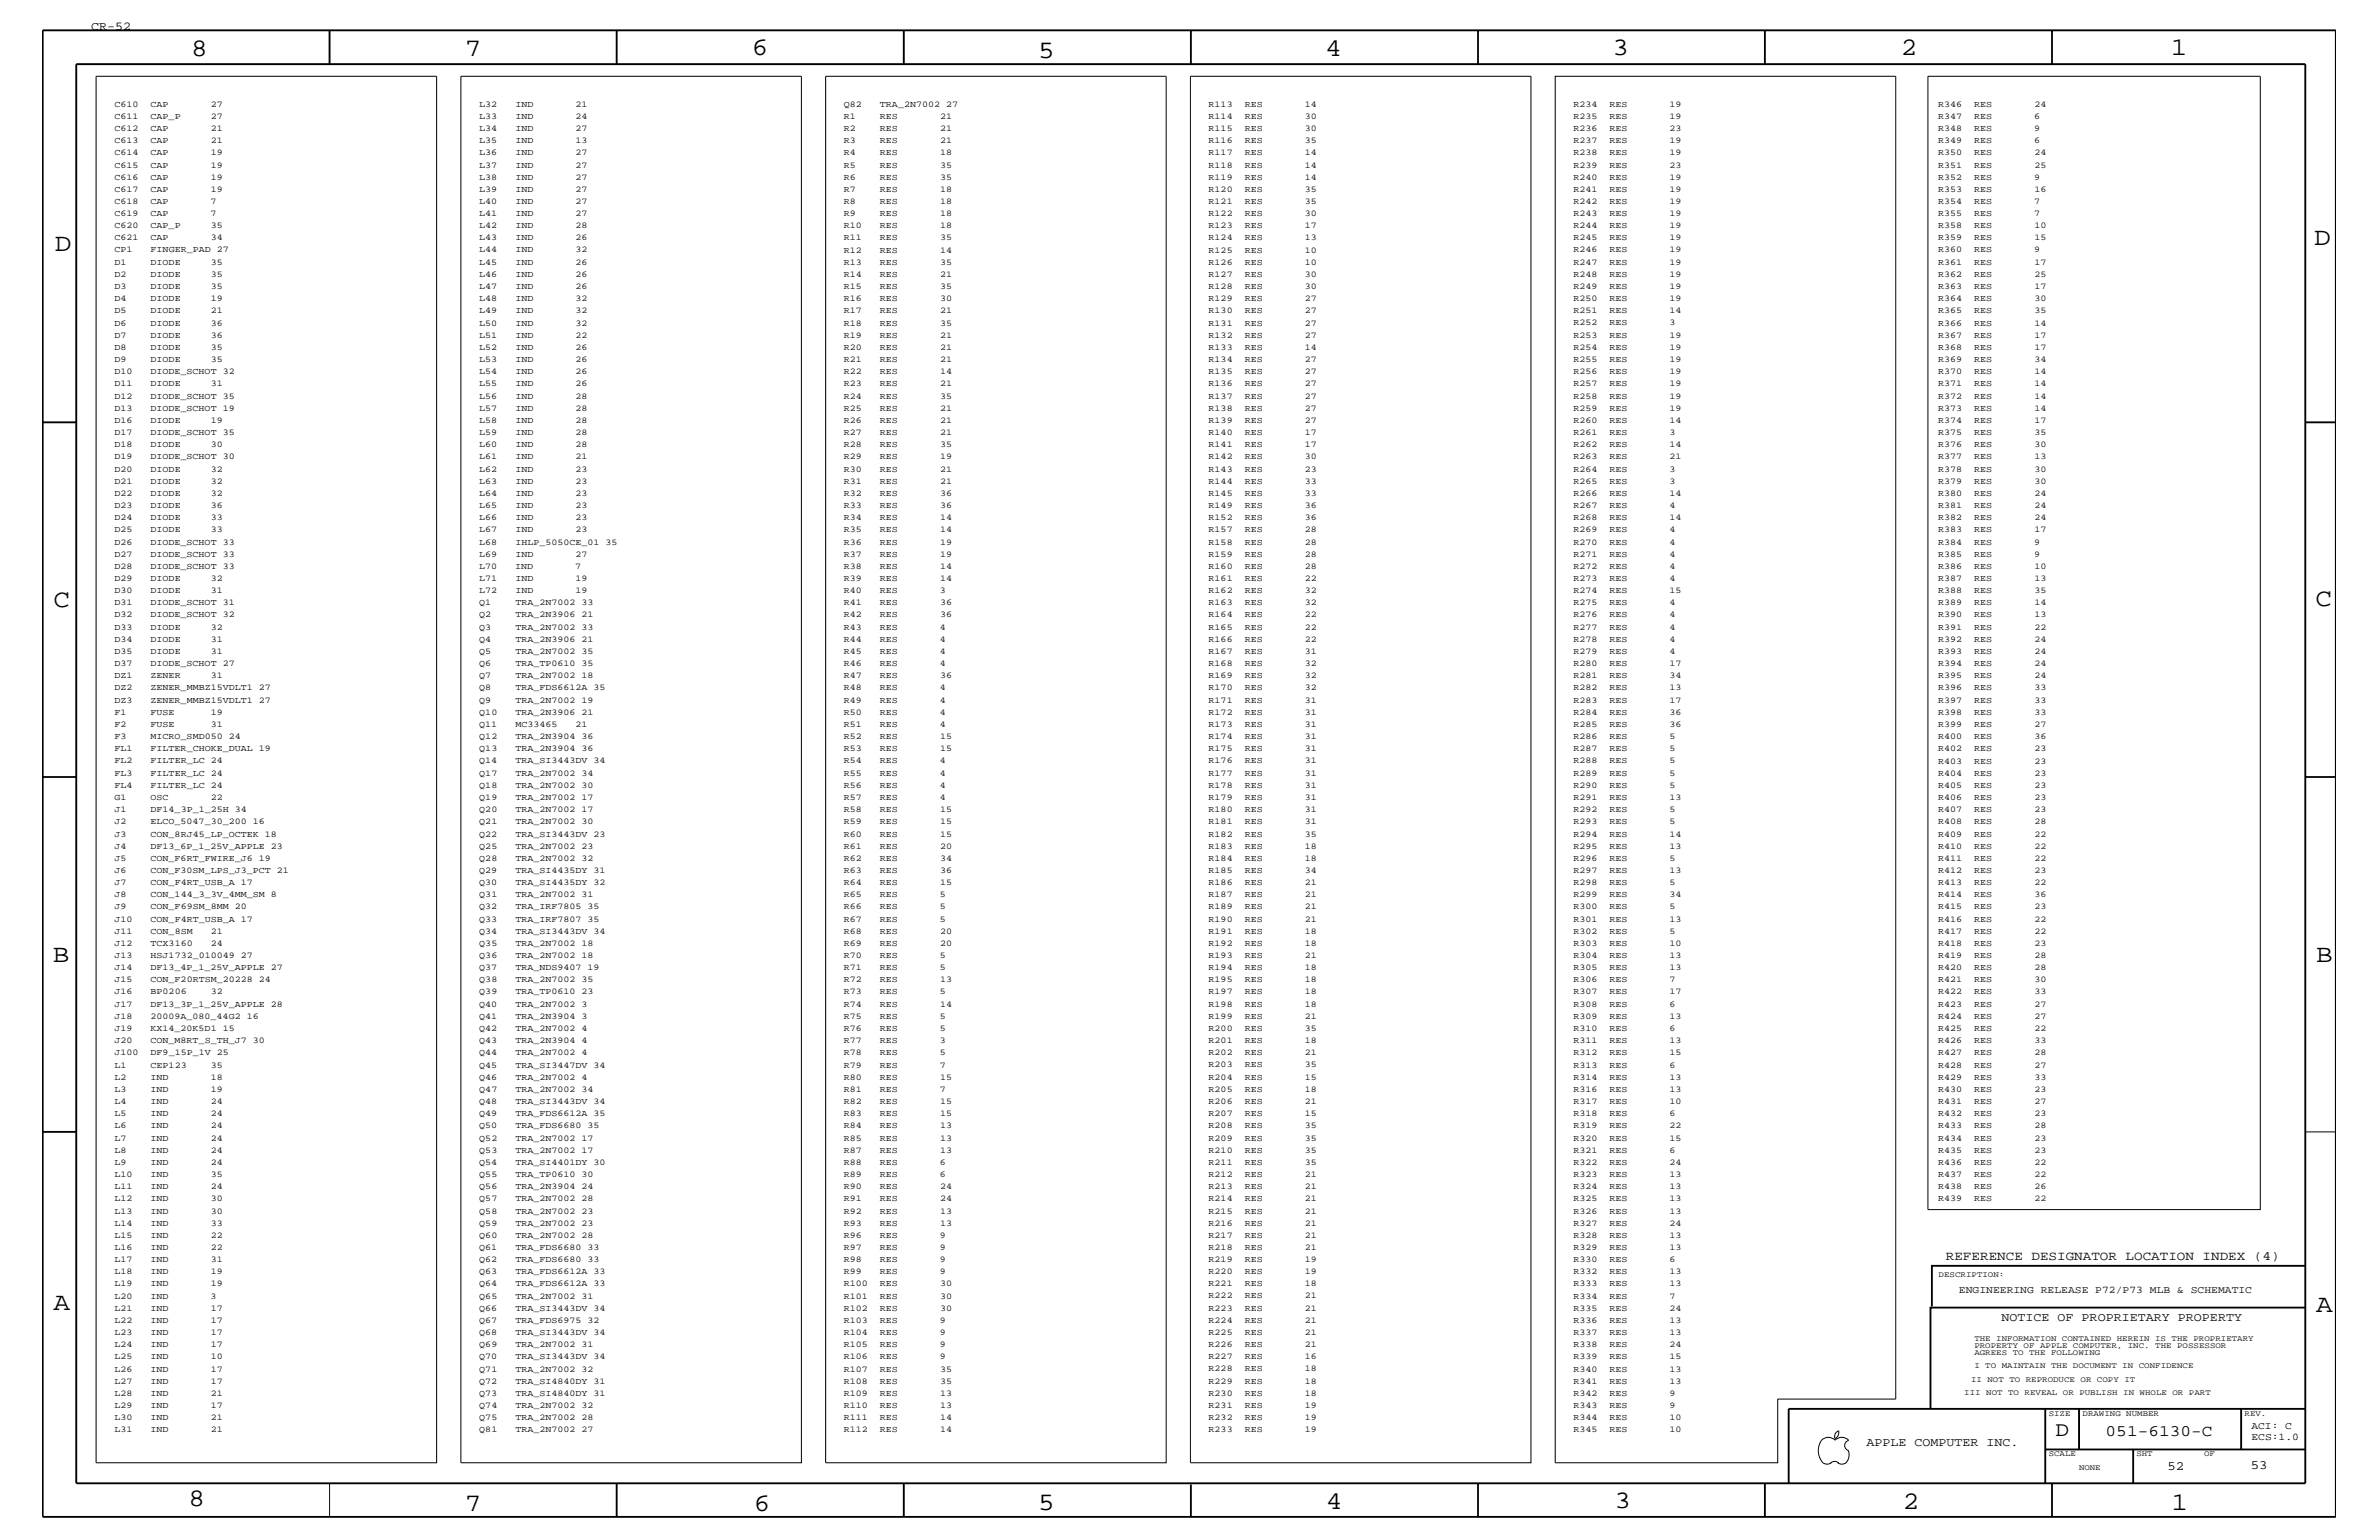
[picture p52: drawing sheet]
<svg xmlns="http://www.w3.org/2000/svg" width="432mm" height="279mm" viewBox="0 0 432 279" stroke-linecap="round" stroke-linejoin="round" font-family="sans-serif">
<defs><g id="words">
<g font-size="4.6">
<text x="34.7" y="10.2">8</text>
<text x="84.4" y="10.2">7</text>
<text x="136.4" y="10">6</text>
<text x="188.4" y="10.6">5</text>
<text x="240.5" y="10.2">4</text>
<text x="292.7" y="10">3</text>
<text x="345" y="9.9">2</text>
<text x="394" y="9.9">1</text>
<text x="9.9" y="45.6">D</text>
<text x="420" y="44.5">D</text>
<text x="9.7" y="110.2">C</text>
<text x="420.3" y="110">C</text>
<text x="9.6" y="174.6">B</text>
<text x="420.4" y="174.5">B</text>
<text x="9.7" y="237.7">A</text>
<text x="420.4" y="238.1">A</text>
<text x="34.2" y="273.3">8</text>
<text x="84.4" y="274.1">7</text>
<text x="136.8" y="274.1">6</text>
<text x="188.4" y="273.9">5</text>
<text x="240.7" y="273.8">4</text>
<text x="293" y="273.6">3</text>
<text x="345.4" y="273.8">2</text>
<text x="394.2" y="274">1</text>
</g>
<text font-size="3.8" x="373.1" y="260.5">D</text>
<text font-size="2.9" x="382.2" y="260.6">051-6130-C</text>
<g font-size="2.3">
<text x="353.2" y="228.6">REFERENCE DESIGNATOR LOCATION INDEX (4)</text>
<text x="393.4" y="266.7">52</text>
<text x="408.5" y="266.5">53</text>
</g>
<g font-size="2.2">
<text x="16.6" y="5.5">CR-52</text>
<text x="363.3" y="239.7">NOTICE OF PROPRIETARY PROPERTY</text>
<text x="338.8" y="262.3">APPLE COMPUTER INC.</text>
</g>
<g font-size="1.9">
<text x="355.6" y="234.6">ENGINEERING RELEASE P72/P73 MLB &amp; SCHEMATIC</text>
<text x="408.6" y="261.2">ECS:1.0</text>
<text x="408.6" y="259.2">ACI: C</text>
</g>
<g font-size="1.6">
<text x="20.8" y="23.8">C612</text>
<text x="20.8" y="21.5">C611</text>
<text x="20.8" y="19.3">C610</text>
<text x="27.3" y="23.8">CAP</text>
<text x="27.3" y="21.5">CAP_P</text>
<text x="27.3" y="19.3">CAP</text>
<text x="38.3" y="23.8">21</text>
<text x="38.3" y="19.3">27</text>
<text x="38.3" y="21.5">27</text>
<text x="87" y="23.8">L34</text>
<text x="87" y="21.6">L33</text>
<text x="87" y="19.4">L32</text>
<text x="93.5" y="23.8">IND</text>
<text x="93.5" y="21.6">IND</text>
<text x="93.5" y="19.4">IND</text>
<text x="104.5" y="23.8">27</text>
<text x="104.5" y="21.6">24</text>
<text x="104.5" y="19.4">21</text>
<text x="153.2" y="23.8">R2</text>
<text x="153.2" y="21.6">R1</text>
<text x="153.2" y="19.3">Q82</text>
<text x="159.7" y="23.8">RES</text>
<text x="159.7" y="21.6">RES</text>
<text x="159.7" y="19.3">TRA_2N7002 27</text>
<text x="170.6" y="23.8">21</text>
<text x="170.6" y="21.6">21</text>
<text x="219.4" y="23.8">R115</text>
<text x="219.4" y="21.6">R114</text>
<text x="219.4" y="19.4">R113</text>
<text x="225.9" y="23.8">RES</text>
<text x="225.9" y="21.6">RES</text>
<text x="225.9" y="19.4">RES</text>
<text x="236.8" y="23.8">30</text>
<text x="236.8" y="21.6">30</text>
<text x="236.8" y="19.4">14</text>
<text x="285.6" y="23.8">R236</text>
<text x="285.6" y="21.6">R235</text>
<text x="285.6" y="19.4">R234</text>
<text x="292.1" y="23.8">RES</text>
<text x="292.1" y="21.6">RES</text>
<text x="292.1" y="19.4">RES</text>
<text x="303" y="23.8">23</text>
<text x="303" y="21.6">19</text>
<text x="303" y="19.4">19</text>
<text x="351.8" y="23.7">R348</text>
<text x="351.8" y="21.5">R347</text>
<text x="351.8" y="19.3">R346</text>
<text x="358.3" y="23.7">RES</text>
<text x="358.3" y="21.5">RES</text>
<text x="358.3" y="19.3">RES</text>
<text x="369.2" y="23.7">9</text>
<text x="369.2" y="21.5">6</text>
<text x="369.3" y="19.3">24</text>
<text x="20.8" y="28.2">C614</text>
<text x="20.8" y="26">C613</text>
<text x="27.3" y="28.2">CAP</text>
<text x="27.3" y="26">CAP</text>
<text x="38.3" y="28.2">19</text>
<text x="38.3" y="26">21</text>
<text x="87" y="28.2">L36</text>
<text x="87" y="26">L35</text>
<text x="93.5" y="28.2">IND</text>
<text x="93.5" y="26">IND</text>
<text x="104.5" y="28.2">27</text>
<text x="104.5" y="26">13</text>
<text x="153.2" y="28.2">R4</text>
<text x="153.2" y="26">R3</text>
<text x="159.7" y="28.2">RES</text>
<text x="159.7" y="26">RES</text>
<text x="170.6" y="28.2">18</text>
<text x="170.6" y="26">21</text>
<text x="219.4" y="28.2">R117</text>
<text x="219.4" y="26">R116</text>
<text x="225.9" y="28.2">RES</text>
<text x="225.9" y="26">RES</text>
<text x="236.8" y="28.2">14</text>
<text x="236.8" y="26">35</text>
<text x="285.6" y="28.2">R238</text>
<text x="285.6" y="26">R237</text>
<text x="292.1" y="28.2">RES</text>
<text x="292.1" y="26">RES</text>
<text x="303" y="28.2">19</text>
<text x="303" y="26">19</text>
<text x="351.8" y="28.2">R350</text>
<text x="351.8" y="26">R349</text>
<text x="358.3" y="26">RES</text>
<text x="358.3" y="28.2">RES</text>
<text x="369.2" y="26">6</text>
<text x="369.3" y="28.2">24</text>
<text x="20.8" y="34.8">C617</text>
<text x="20.8" y="32.6">C616</text>
<text x="20.8" y="30.4">C615</text>
<text x="27.3" y="34.8">CAP</text>
<text x="27.3" y="32.6">CAP</text>
<text x="27.3" y="30.4">CAP</text>
<text x="38.3" y="34.8">19</text>
<text x="38.3" y="32.6">19</text>
<text x="38.3" y="30.4">19</text>
<text x="87" y="34.8">L39</text>
<text x="87" y="32.6">L38</text>
<text x="87" y="30.4">L37</text>
<text x="93.5" y="34.8">IND</text>
<text x="93.5" y="32.6">IND</text>
<text x="93.5" y="30.4">IND</text>
<text x="104.5" y="34.8">27</text>
<text x="104.5" y="32.6">27</text>
<text x="104.5" y="30.4">27</text>
<text x="153.2" y="34.8">R7</text>
<text x="153.2" y="32.6">R6</text>
<text x="153.2" y="30.4">R5</text>
<text x="159.7" y="34.8">RES</text>
<text x="159.7" y="32.6">RES</text>
<text x="159.7" y="30.4">RES</text>
<text x="170.6" y="34.8">18</text>
<text x="170.6" y="32.6">35</text>
<text x="170.6" y="30.4">35</text>
<text x="219.4" y="34.8">R120</text>
<text x="219.4" y="32.6">R119</text>
<text x="219.4" y="30.4">R118</text>
<text x="225.9" y="34.8">RES</text>
<text x="225.9" y="32.6">RES</text>
<text x="225.9" y="30.4">RES</text>
<text x="236.8" y="34.8">35</text>
<text x="236.8" y="32.6">14</text>
<text x="236.8" y="30.4">14</text>
<text x="285.6" y="34.8">R241</text>
<text x="285.6" y="32.6">R240</text>
<text x="285.6" y="30.4">R239</text>
<text x="292.1" y="34.8">RES</text>
<text x="292.1" y="32.6">RES</text>
<text x="292.1" y="30.4">RES</text>
<text x="303" y="34.8">19</text>
<text x="303" y="32.6">19</text>
<text x="303" y="30.4">23</text>
<text x="351.8" y="34.8">R353</text>
<text x="351.8" y="32.6">R352</text>
<text x="351.8" y="30.4">R351</text>
<text x="358.3" y="32.6">RES</text>
<text x="358.3" y="34.8">RES</text>
<text x="358.3" y="30.4">RES</text>
<text x="369.2" y="32.6">9</text>
<text x="369.3" y="34.8">16</text>
<text x="369.3" y="30.4">25</text>
<text x="20.8" y="41.4">C620</text>
<text x="20.8" y="39.2">C619</text>
<text x="20.8" y="37">C618</text>
<text x="27.3" y="39.2">CAP</text>
<text x="27.3" y="37">CAP</text>
<text x="27.3" y="41.4">CAP_P</text>
<text x="38.2" y="39.2">7</text>
<text x="38.2" y="37">7</text>
<text x="38.3" y="41.4">35</text>
<text x="87" y="41.4">L42</text>
<text x="87" y="39.2">L41</text>
<text x="87" y="37">L40</text>
<text x="93.5" y="41.4">IND</text>
<text x="93.5" y="39.2">IND</text>
<text x="93.5" y="37">IND</text>
<text x="104.5" y="41.4">28</text>
<text x="104.5" y="39.2">27</text>
<text x="104.5" y="37">27</text>
<text x="153.2" y="41.4">R10</text>
<text x="153.2" y="39.2">R9</text>
<text x="153.2" y="37">R8</text>
<text x="159.7" y="41.4">RES</text>
<text x="159.7" y="39.2">RES</text>
<text x="159.7" y="37">RES</text>
<text x="170.6" y="41.4">18</text>
<text x="170.6" y="39.2">18</text>
<text x="170.6" y="37">18</text>
<text x="219.4" y="41.4">R123</text>
<text x="219.4" y="39.2">R122</text>
<text x="219.4" y="37">R121</text>
<text x="225.9" y="41.4">RES</text>
<text x="225.9" y="39.2">RES</text>
<text x="225.9" y="37">RES</text>
<text x="236.8" y="41.4">17</text>
<text x="236.8" y="39.2">30</text>
<text x="236.8" y="37">35</text>
<text x="285.6" y="41.4">R244</text>
<text x="285.6" y="39.2">R243</text>
<text x="285.6" y="37">R242</text>
<text x="292.1" y="41.4">RES</text>
<text x="292.1" y="39.2">RES</text>
<text x="292.1" y="37">RES</text>
<text x="303" y="41.4">19</text>
<text x="303" y="39.2">19</text>
<text x="303" y="37">19</text>
<text x="351.8" y="41.4">R358</text>
<text x="351.8" y="39.2">R355</text>
<text x="351.8" y="37">R354</text>
<text x="358.3" y="39.2">RES</text>
<text x="358.3" y="37">RES</text>
<text x="358.3" y="41.4">RES</text>
<text x="369.2" y="39.2">7</text>
<text x="369.2" y="37">7</text>
<text x="369.3" y="41.4">10</text>
<text x="20.8" y="45.8">CP1</text>
<text x="20.8" y="43.6">C621</text>
<text x="27.3" y="43.6">CAP</text>
<text x="27.3" y="45.8">FINGER_PAD 27</text>
<text x="38.3" y="43.6">34</text>
<text x="87" y="45.8">L44</text>
<text x="87" y="43.6">L43</text>
<text x="93.5" y="45.8">IND</text>
<text x="93.5" y="43.6">IND</text>
<text x="104.5" y="45.8">32</text>
<text x="104.5" y="43.6">26</text>
<text x="153.2" y="45.8">R12</text>
<text x="153.2" y="43.6">R11</text>
<text x="159.7" y="45.8">RES</text>
<text x="159.7" y="43.6">RES</text>
<text x="170.6" y="45.8">14</text>
<text x="170.6" y="43.6">35</text>
<text x="219.4" y="45.8">R125</text>
<text x="219.4" y="43.6">R124</text>
<text x="225.9" y="45.8">RES</text>
<text x="225.9" y="43.6">RES</text>
<text x="236.8" y="45.8">10</text>
<text x="236.8" y="43.6">13</text>
<text x="285.6" y="45.8">R246</text>
<text x="285.6" y="43.6">R245</text>
<text x="292.1" y="45.8">RES</text>
<text x="292.1" y="43.6">RES</text>
<text x="303" y="45.8">19</text>
<text x="303" y="43.6">19</text>
<text x="351.8" y="45.8">R360</text>
<text x="351.8" y="43.6">R359</text>
<text x="358.3" y="45.8">RES</text>
<text x="358.3" y="43.6">RES</text>
<text x="369.2" y="45.8">9</text>
<text x="369.3" y="43.6">15</text>
<text x="20.8" y="52.5">D3</text>
<text x="20.8" y="50.3">D2</text>
<text x="20.8" y="48.1">D1</text>
<text x="27.3" y="52.5">DIODE</text>
<text x="27.3" y="50.3">DIODE</text>
<text x="27.3" y="48.1">DIODE</text>
<text x="38.3" y="52.5">35</text>
<text x="38.3" y="50.3">35</text>
<text x="38.3" y="48.1">35</text>
<text x="87" y="52.5">L47</text>
<text x="87" y="50.3">L46</text>
<text x="87" y="48.1">L45</text>
<text x="93.5" y="52.5">IND</text>
<text x="93.5" y="50.3">IND</text>
<text x="93.5" y="48.1">IND</text>
<text x="104.5" y="52.5">26</text>
<text x="104.5" y="50.3">26</text>
<text x="104.5" y="48.1">26</text>
<text x="153.2" y="52.5">R15</text>
<text x="153.2" y="50.3">R14</text>
<text x="153.2" y="48.1">R13</text>
<text x="159.7" y="52.5">RES</text>
<text x="159.7" y="50.3">RES</text>
<text x="159.7" y="48.1">RES</text>
<text x="170.6" y="52.5">35</text>
<text x="170.6" y="50.3">21</text>
<text x="170.6" y="48.1">35</text>
<text x="219.4" y="52.5">R128</text>
<text x="219.4" y="50.3">R127</text>
<text x="219.4" y="48.1">R126</text>
<text x="225.9" y="52.5">RES</text>
<text x="225.9" y="50.3">RES</text>
<text x="225.9" y="48.1">RES</text>
<text x="236.8" y="52.5">30</text>
<text x="236.8" y="50.3">30</text>
<text x="236.8" y="48.1">10</text>
<text x="285.6" y="52.5">R249</text>
<text x="285.6" y="50.3">R248</text>
<text x="285.6" y="48">R247</text>
<text x="292.1" y="52.5">RES</text>
<text x="292.1" y="50.3">RES</text>
<text x="292.1" y="48">RES</text>
<text x="303" y="52.5">19</text>
<text x="303" y="50.3">19</text>
<text x="303" y="48">19</text>
<text x="351.8" y="52.5">R363</text>
<text x="351.8" y="50.3">R362</text>
<text x="351.8" y="48.1">R361</text>
<text x="358.3" y="52.5">RES</text>
<text x="358.3" y="50.3">RES</text>
<text x="358.3" y="48.1">RES</text>
<text x="369.3" y="52.5">17</text>
<text x="369.3" y="50.3">25</text>
<text x="369.3" y="48.1">17</text>
<text x="20.8" y="59.1">D6</text>
<text x="20.8" y="56.9">D5</text>
<text x="20.8" y="54.7">D4</text>
<text x="27.3" y="59.1">DIODE</text>
<text x="27.3" y="56.9">DIODE</text>
<text x="27.3" y="54.7">DIODE</text>
<text x="38.3" y="59.1">36</text>
<text x="38.3" y="56.9">21</text>
<text x="38.3" y="54.7">19</text>
<text x="87" y="59.1">L50</text>
<text x="87" y="56.9">L49</text>
<text x="87" y="54.7">L48</text>
<text x="93.5" y="59.1">IND</text>
<text x="93.5" y="56.9">IND</text>
<text x="93.5" y="54.7">IND</text>
<text x="104.5" y="59.1">32</text>
<text x="104.5" y="56.9">32</text>
<text x="104.5" y="54.7">32</text>
<text x="153.2" y="59.1">R18</text>
<text x="153.2" y="56.9">R17</text>
<text x="153.2" y="54.7">R16</text>
<text x="159.7" y="59.1">RES</text>
<text x="159.7" y="56.9">RES</text>
<text x="159.7" y="54.7">RES</text>
<text x="170.6" y="59.1">35</text>
<text x="170.6" y="56.9">21</text>
<text x="170.6" y="54.7">30</text>
<text x="219.4" y="59.1">R131</text>
<text x="219.4" y="56.9">R130</text>
<text x="219.4" y="54.7">R129</text>
<text x="225.9" y="59.1">RES</text>
<text x="225.9" y="56.9">RES</text>
<text x="225.9" y="54.7">RES</text>
<text x="236.8" y="59.1">27</text>
<text x="236.8" y="56.9">27</text>
<text x="236.8" y="54.7">27</text>
<text x="285.6" y="59.1">R252</text>
<text x="285.6" y="56.9">R251</text>
<text x="285.6" y="54.7">R250</text>
<text x="292.1" y="59.1">RES</text>
<text x="292.1" y="56.9">RES</text>
<text x="292.1" y="54.7">RES</text>
<text x="303" y="59.1">3</text>
<text x="303" y="56.9">14</text>
<text x="303" y="54.7">19</text>
<text x="351.8" y="59.1">R366</text>
<text x="351.8" y="56.9">R365</text>
<text x="351.8" y="54.7">R364</text>
<text x="358.3" y="59.1">RES</text>
<text x="358.3" y="56.9">RES</text>
<text x="358.3" y="54.7">RES</text>
<text x="369.3" y="59.1">14</text>
<text x="369.3" y="56.9">35</text>
<text x="369.3" y="54.7">30</text>
<text x="20.8" y="65.7">D9</text>
<text x="20.8" y="63.5">D8</text>
<text x="20.8" y="61.3">D7</text>
<text x="27.3" y="65.7">DIODE</text>
<text x="27.3" y="63.5">DIODE</text>
<text x="27.3" y="61.3">DIODE</text>
<text x="38.3" y="65.7">35</text>
<text x="38.3" y="63.5">35</text>
<text x="38.3" y="61.3">36</text>
<text x="87" y="65.7">L53</text>
<text x="87" y="63.5">L52</text>
<text x="87" y="61.3">L51</text>
<text x="93.5" y="65.7">IND</text>
<text x="93.5" y="63.5">IND</text>
<text x="93.5" y="61.3">IND</text>
<text x="104.5" y="65.7">26</text>
<text x="104.5" y="63.5">26</text>
<text x="104.5" y="61.3">22</text>
<text x="153.2" y="65.7">R21</text>
<text x="153.2" y="63.5">R20</text>
<text x="153.2" y="61.3">R19</text>
<text x="159.7" y="65.7">RES</text>
<text x="159.7" y="63.5">RES</text>
<text x="159.7" y="61.3">RES</text>
<text x="170.6" y="65.7">21</text>
<text x="170.6" y="63.5">21</text>
<text x="170.6" y="61.3">21</text>
<text x="219.4" y="65.7">R134</text>
<text x="219.4" y="63.5">R133</text>
<text x="219.4" y="61.3">R132</text>
<text x="225.9" y="65.7">RES</text>
<text x="225.9" y="63.5">RES</text>
<text x="225.9" y="61.3">RES</text>
<text x="236.8" y="65.7">27</text>
<text x="236.8" y="63.5">14</text>
<text x="236.8" y="61.3">27</text>
<text x="285.6" y="65.7">R255</text>
<text x="285.6" y="63.5">R254</text>
<text x="285.6" y="61.3">R253</text>
<text x="292.1" y="65.7">RES</text>
<text x="292.1" y="63.5">RES</text>
<text x="292.1" y="61.3">RES</text>
<text x="303" y="65.7">19</text>
<text x="303" y="63.5">19</text>
<text x="303" y="61.3">19</text>
<text x="351.8" y="65.7">R369</text>
<text x="351.8" y="63.5">R368</text>
<text x="351.8" y="61.3">R367</text>
<text x="358.3" y="65.7">RES</text>
<text x="358.3" y="63.5">RES</text>
<text x="358.3" y="61.3">RES</text>
<text x="369.3" y="65.7">34</text>
<text x="369.3" y="63.5">17</text>
<text x="369.3" y="61.3">17</text>
<text x="20.8" y="70.1">D11</text>
<text x="20.8" y="67.9">D10</text>
<text x="27.3" y="67.9">DIODE_SCHOT 32</text>
<text x="27.3" y="70.1">DIODE</text>
<text x="38.3" y="70.1">31</text>
<text x="87" y="70.1">L55</text>
<text x="87" y="67.9">L54</text>
<text x="93.5" y="70.1">IND</text>
<text x="93.5" y="67.9">IND</text>
<text x="104.5" y="70.1">26</text>
<text x="104.5" y="67.9">26</text>
<text x="153.2" y="70.1">R23</text>
<text x="153.2" y="67.9">R22</text>
<text x="159.7" y="70.1">RES</text>
<text x="159.7" y="67.9">RES</text>
<text x="170.6" y="70.1">21</text>
<text x="170.6" y="67.9">14</text>
<text x="219.4" y="70.1">R136</text>
<text x="219.4" y="67.9">R135</text>
<text x="225.9" y="70.1">RES</text>
<text x="225.9" y="67.9">RES</text>
<text x="236.8" y="70.1">27</text>
<text x="236.8" y="67.9">27</text>
<text x="285.6" y="70.1">R257</text>
<text x="285.6" y="67.9">R256</text>
<text x="292.1" y="70.1">RES</text>
<text x="292.1" y="67.9">RES</text>
<text x="303" y="70.1">19</text>
<text x="303" y="67.9">19</text>
<text x="351.8" y="70.1">R371</text>
<text x="351.8" y="67.9">R370</text>
<text x="358.3" y="70.1">RES</text>
<text x="358.3" y="67.9">RES</text>
<text x="369.3" y="70.1">14</text>
<text x="369.3" y="67.9">14</text>
<text x="20.8" y="76.7">D16</text>
<text x="20.8" y="74.5">D13</text>
<text x="20.8" y="72.3">D12</text>
<text x="27.3" y="74.5">DIODE_SCHOT 19</text>
<text x="27.3" y="72.3">DIODE_SCHOT 35</text>
<text x="27.3" y="76.7">DIODE</text>
<text x="38.3" y="76.7">19</text>
<text x="87" y="76.7">L58</text>
<text x="87" y="74.5">L57</text>
<text x="87" y="72.3">L56</text>
<text x="93.5" y="76.7">IND</text>
<text x="93.5" y="74.5">IND</text>
<text x="93.5" y="72.3">IND</text>
<text x="104.5" y="76.7">28</text>
<text x="104.5" y="74.5">28</text>
<text x="104.5" y="72.3">28</text>
<text x="153.2" y="76.7">R26</text>
<text x="153.2" y="74.5">R25</text>
<text x="153.2" y="72.3">R24</text>
<text x="159.7" y="76.7">RES</text>
<text x="159.7" y="74.5">RES</text>
<text x="159.7" y="72.3">RES</text>
<text x="170.6" y="76.7">21</text>
<text x="170.6" y="74.5">21</text>
<text x="170.6" y="72.3">35</text>
<text x="219.4" y="76.7">R139</text>
<text x="219.4" y="74.5">R138</text>
<text x="219.4" y="72.3">R137</text>
<text x="225.9" y="76.7">RES</text>
<text x="225.9" y="74.5">RES</text>
<text x="225.9" y="72.3">RES</text>
<text x="236.8" y="76.7">27</text>
<text x="236.8" y="74.5">27</text>
<text x="236.8" y="72.3">27</text>
<text x="285.6" y="76.7">R260</text>
<text x="285.6" y="74.5">R259</text>
<text x="285.6" y="72.3">R258</text>
<text x="292.1" y="76.7">RES</text>
<text x="292.1" y="74.5">RES</text>
<text x="292.1" y="72.3">RES</text>
<text x="303" y="76.7">14</text>
<text x="303" y="74.5">19</text>
<text x="303" y="72.3">19</text>
<text x="351.8" y="76.7">R374</text>
<text x="351.8" y="74.5">R373</text>
<text x="351.8" y="72.3">R372</text>
<text x="358.3" y="76.7">RES</text>
<text x="358.3" y="74.5">RES</text>
<text x="358.3" y="72.3">RES</text>
<text x="369.3" y="76.7">17</text>
<text x="369.3" y="74.5">14</text>
<text x="369.3" y="72.3">14</text>
<text x="20.8" y="83.4">D19</text>
<text x="20.8" y="81.1">D18</text>
<text x="20.8" y="78.9">D17</text>
<text x="27.3" y="83.4">DIODE_SCHOT 30</text>
<text x="27.3" y="78.9">DIODE_SCHOT 35</text>
<text x="27.3" y="81.1">DIODE</text>
<text x="38.3" y="81.1">30</text>
<text x="87" y="83.4">L61</text>
<text x="87" y="81.1">L60</text>
<text x="87" y="78.9">L59</text>
<text x="93.5" y="83.4">IND</text>
<text x="93.5" y="81.1">IND</text>
<text x="93.5" y="78.9">IND</text>
<text x="104.5" y="83.4">21</text>
<text x="104.5" y="81.1">28</text>
<text x="104.5" y="78.9">28</text>
<text x="153.2" y="83.4">R29</text>
<text x="153.2" y="81.1">R28</text>
<text x="153.2" y="78.9">R27</text>
<text x="159.7" y="83.4">RES</text>
<text x="159.7" y="81.1">RES</text>
<text x="159.7" y="78.9">RES</text>
<text x="170.6" y="83.4">19</text>
<text x="170.6" y="81.1">35</text>
<text x="170.6" y="78.9">21</text>
<text x="219.4" y="83.4">R142</text>
<text x="219.4" y="81.1">R141</text>
<text x="219.4" y="78.9">R140</text>
<text x="225.9" y="83.4">RES</text>
<text x="225.9" y="81.1">RES</text>
<text x="225.9" y="78.9">RES</text>
<text x="236.8" y="83.4">30</text>
<text x="236.8" y="81.1">17</text>
<text x="236.8" y="78.9">17</text>
<text x="285.6" y="83.4">R263</text>
<text x="285.6" y="81.1">R262</text>
<text x="285.6" y="78.9">R261</text>
<text x="292.1" y="78.9">RES</text>
<text x="292.1" y="83.4">RES</text>
<text x="292.1" y="81.1">RES</text>
<text x="303" y="78.9">3</text>
<text x="303" y="83.4">21</text>
<text x="303" y="81.1">14</text>
<text x="351.8" y="83.4">R377</text>
<text x="351.8" y="81.1">R376</text>
<text x="351.8" y="78.9">R375</text>
<text x="358.3" y="83.4">RES</text>
<text x="358.3" y="81.1">RES</text>
<text x="358.3" y="78.9">RES</text>
<text x="369.3" y="83.4">13</text>
<text x="369.3" y="81.1">30</text>
<text x="369.3" y="78.9">35</text>
<text x="20.8" y="90">D22</text>
<text x="20.8" y="87.8">D21</text>
<text x="20.8" y="85.6">D20</text>
<text x="27.3" y="90">DIODE</text>
<text x="27.3" y="87.8">DIODE</text>
<text x="27.3" y="85.6">DIODE</text>
<text x="38.3" y="90">32</text>
<text x="38.3" y="87.8">32</text>
<text x="38.3" y="85.6">32</text>
<text x="87" y="90">L64</text>
<text x="87" y="87.8">L63</text>
<text x="87" y="85.6">L62</text>
<text x="93.5" y="90">IND</text>
<text x="93.5" y="87.8">IND</text>
<text x="93.5" y="85.6">IND</text>
<text x="104.5" y="90">23</text>
<text x="104.5" y="87.8">23</text>
<text x="104.5" y="85.6">23</text>
<text x="153.2" y="90">R32</text>
<text x="153.2" y="87.8">R31</text>
<text x="153.2" y="85.6">R30</text>
<text x="159.7" y="90">RES</text>
<text x="159.7" y="87.8">RES</text>
<text x="159.7" y="85.6">RES</text>
<text x="170.6" y="90">36</text>
<text x="170.6" y="87.8">21</text>
<text x="170.6" y="85.6">21</text>
<text x="219.4" y="90">R145</text>
<text x="219.4" y="87.8">R144</text>
<text x="219.4" y="85.6">R143</text>
<text x="225.9" y="90">RES</text>
<text x="225.9" y="87.8">RES</text>
<text x="225.9" y="85.6">RES</text>
<text x="236.8" y="90">33</text>
<text x="236.8" y="87.8">33</text>
<text x="236.8" y="85.6">23</text>
<text x="285.6" y="90">R266</text>
<text x="285.6" y="87.8">R265</text>
<text x="285.6" y="85.6">R264</text>
<text x="292.1" y="87.8">RES</text>
<text x="292.1" y="85.6">RES</text>
<text x="292.1" y="90">RES</text>
<text x="303" y="87.8">3</text>
<text x="303" y="85.6">3</text>
<text x="303" y="90">14</text>
<text x="351.8" y="90">R380</text>
<text x="351.8" y="87.8">R379</text>
<text x="351.8" y="85.6">R378</text>
<text x="358.3" y="90">RES</text>
<text x="358.3" y="87.8">RES</text>
<text x="358.3" y="85.6">RES</text>
<text x="369.3" y="90">24</text>
<text x="369.3" y="87.8">30</text>
<text x="369.3" y="85.6">30</text>
<text x="20.8" y="94.4">D24</text>
<text x="20.8" y="92.2">D23</text>
<text x="27.3" y="94.4">DIODE</text>
<text x="27.3" y="92.2">DIODE</text>
<text x="38.3" y="94.4">33</text>
<text x="38.3" y="92.2">36</text>
<text x="87" y="94.4">L66</text>
<text x="87" y="92.2">L65</text>
<text x="93.5" y="94.4">IND</text>
<text x="93.5" y="92.2">IND</text>
<text x="104.5" y="94.4">23</text>
<text x="104.5" y="92.2">23</text>
<text x="153.2" y="94.4">R34</text>
<text x="153.2" y="92.2">R33</text>
<text x="159.7" y="94.4">RES</text>
<text x="159.7" y="92.2">RES</text>
<text x="170.6" y="94.4">14</text>
<text x="170.6" y="92.2">36</text>
<text x="219.4" y="94.4">R152</text>
<text x="219.4" y="92.2">R149</text>
<text x="225.9" y="94.4">RES</text>
<text x="225.9" y="92.2">RES</text>
<text x="236.8" y="94.4">36</text>
<text x="236.8" y="92.2">36</text>
<text x="285.6" y="94.4">R268</text>
<text x="285.6" y="92.2">R267</text>
<text x="292.1" y="92.2">RES</text>
<text x="292.1" y="94.4">RES</text>
<text x="303" y="92.2">4</text>
<text x="303" y="94.4">14</text>
<text x="351.8" y="94.4">R382</text>
<text x="351.8" y="92.2">R381</text>
<text x="358.3" y="94.4">RES</text>
<text x="358.3" y="92.2">RES</text>
<text x="369.3" y="94.4">24</text>
<text x="369.3" y="92.2">24</text>
<text x="20.8" y="101">D27</text>
<text x="20.8" y="98.8">D26</text>
<text x="20.8" y="96.6">D25</text>
<text x="27.3" y="101">DIODE_SCHOT 33</text>
<text x="27.3" y="98.8">DIODE_SCHOT 33</text>
<text x="27.3" y="96.6">DIODE</text>
<text x="38.3" y="96.6">33</text>
<text x="87" y="101">L69</text>
<text x="87" y="98.8">L68</text>
<text x="87" y="96.6">L67</text>
<text x="93.5" y="101">IND</text>
<text x="93.5" y="96.6">IND</text>
<text x="93.5" y="98.8">IHLP_5050CE_01 35</text>
<text x="104.5" y="101">27</text>
<text x="104.5" y="96.6">23</text>
<text x="153.2" y="101">R37</text>
<text x="153.2" y="98.8">R36</text>
<text x="153.2" y="96.6">R35</text>
<text x="159.7" y="101">RES</text>
<text x="159.7" y="98.8">RES</text>
<text x="159.7" y="96.6">RES</text>
<text x="170.6" y="101">19</text>
<text x="170.6" y="98.8">19</text>
<text x="170.6" y="96.6">14</text>
<text x="219.4" y="101">R159</text>
<text x="219.4" y="98.8">R158</text>
<text x="219.4" y="96.6">R157</text>
<text x="225.9" y="101">RES</text>
<text x="225.9" y="98.8">RES</text>
<text x="225.9" y="96.6">RES</text>
<text x="236.8" y="101">28</text>
<text x="236.8" y="98.8">28</text>
<text x="236.8" y="96.6">28</text>
<text x="285.6" y="101">R271</text>
<text x="285.6" y="98.8">R270</text>
<text x="285.6" y="96.6">R269</text>
<text x="292.1" y="101">RES</text>
<text x="292.1" y="98.8">RES</text>
<text x="292.1" y="96.6">RES</text>
<text x="303" y="101">4</text>
<text x="303" y="98.8">4</text>
<text x="303" y="96.6">4</text>
<text x="351.8" y="101">R385</text>
<text x="351.8" y="98.8">R384</text>
<text x="351.8" y="96.6">R383</text>
<text x="358.3" y="101">RES</text>
<text x="358.3" y="98.8">RES</text>
<text x="358.3" y="96.6">RES</text>
<text x="369.2" y="101">9</text>
<text x="369.2" y="98.8">9</text>
<text x="369.3" y="96.6">17</text>
<text x="20.8" y="107.6">D30</text>
<text x="20.8" y="105.4">D29</text>
<text x="20.8" y="103.2">D28</text>
<text x="27.3" y="103.2">DIODE_SCHOT 33</text>
<text x="27.3" y="107.6">DIODE</text>
<text x="27.3" y="105.4">DIODE</text>
<text x="38.3" y="107.6">31</text>
<text x="38.3" y="105.4">32</text>
<text x="87" y="107.6">L72</text>
<text x="87" y="105.4">L71</text>
<text x="87" y="103.2">L70</text>
<text x="93.5" y="103.2">IND</text>
<text x="93.5" y="107.6">IND</text>
<text x="93.5" y="105.4">IND</text>
<text x="104.4" y="103.2">7</text>
<text x="104.5" y="107.6">19</text>
<text x="104.5" y="105.4">19</text>
<text x="153.2" y="107.6">R40</text>
<text x="153.2" y="105.4">R39</text>
<text x="153.2" y="103.2">R38</text>
<text x="159.7" y="107.6">RES</text>
<text x="159.7" y="105.4">RES</text>
<text x="159.7" y="103.2">RES</text>
<text x="170.6" y="107.6">3</text>
<text x="170.6" y="105.4">14</text>
<text x="170.6" y="103.2">14</text>
<text x="219.4" y="107.6">R162</text>
<text x="219.4" y="105.4">R161</text>
<text x="219.4" y="103.2">R160</text>
<text x="225.9" y="107.6">RES</text>
<text x="225.9" y="105.4">RES</text>
<text x="225.9" y="103.2">RES</text>
<text x="236.8" y="107.6">32</text>
<text x="236.8" y="105.4">22</text>
<text x="236.8" y="103.2">28</text>
<text x="285.6" y="107.6">R274</text>
<text x="285.6" y="105.4">R273</text>
<text x="285.6" y="103.2">R272</text>
<text x="292.1" y="105.4">RES</text>
<text x="292.1" y="103.2">RES</text>
<text x="292.1" y="107.6">RES</text>
<text x="303" y="105.4">4</text>
<text x="303" y="103.2">4</text>
<text x="303" y="107.6">15</text>
<text x="351.8" y="107.6">R388</text>
<text x="351.8" y="105.4">R387</text>
<text x="351.8" y="103.2">R386</text>
<text x="358.3" y="107.6">RES</text>
<text x="358.3" y="105.4">RES</text>
<text x="358.3" y="103.2">RES</text>
<text x="369.3" y="107.6">35</text>
<text x="369.3" y="105.4">13</text>
<text x="369.3" y="103.2">10</text>
<text x="20.8" y="112">D32</text>
<text x="20.8" y="109.8">D31</text>
<text x="27.3" y="112">DIODE_SCHOT 32</text>
<text x="27.3" y="109.8">DIODE_SCHOT 31</text>
<text x="87" y="112">Q2</text>
<text x="87" y="109.8">Q1</text>
<text x="93.5" y="112">TRA_2N3906 21</text>
<text x="93.5" y="109.8">TRA_2N7002 33</text>
<text x="153.2" y="112">R42</text>
<text x="153.2" y="109.8">R41</text>
<text x="159.7" y="112">RES</text>
<text x="159.7" y="109.8">RES</text>
<text x="170.6" y="112">36</text>
<text x="170.6" y="109.8">36</text>
<text x="219.4" y="112">R164</text>
<text x="219.4" y="109.8">R163</text>
<text x="225.9" y="112">RES</text>
<text x="225.9" y="109.8">RES</text>
<text x="236.8" y="112">22</text>
<text x="236.8" y="109.8">32</text>
<text x="285.6" y="112">R276</text>
<text x="285.6" y="109.8">R275</text>
<text x="292.1" y="112">RES</text>
<text x="292.1" y="109.8">RES</text>
<text x="303" y="112">4</text>
<text x="303" y="109.8">4</text>
<text x="351.8" y="112">R390</text>
<text x="351.8" y="109.8">R389</text>
<text x="358.3" y="112">RES</text>
<text x="358.3" y="109.8">RES</text>
<text x="369.3" y="112">13</text>
<text x="369.3" y="109.8">14</text>
<text x="20.8" y="118.7">D35</text>
<text x="20.8" y="116.5">D34</text>
<text x="20.8" y="114.2">D33</text>
<text x="27.3" y="118.7">DIODE</text>
<text x="27.3" y="116.5">DIODE</text>
<text x="27.3" y="114.2">DIODE</text>
<text x="38.3" y="118.7">31</text>
<text x="38.3" y="116.5">31</text>
<text x="38.3" y="114.2">32</text>
<text x="87" y="118.7">Q5</text>
<text x="87" y="116.5">Q4</text>
<text x="87" y="114.2">Q3</text>
<text x="93.5" y="118.7">TRA_2N7002 35</text>
<text x="93.5" y="116.5">TRA_2N3906 21</text>
<text x="93.5" y="114.2">TRA_2N7002 33</text>
<text x="153.2" y="118.7">R45</text>
<text x="153.2" y="116.5">R44</text>
<text x="153.2" y="114.2">R43</text>
<text x="159.7" y="118.7">RES</text>
<text x="159.7" y="116.5">RES</text>
<text x="159.7" y="114.2">RES</text>
<text x="170.6" y="118.7">4</text>
<text x="170.6" y="116.5">4</text>
<text x="170.6" y="114.2">4</text>
<text x="219.4" y="118.7">R167</text>
<text x="219.4" y="116.5">R166</text>
<text x="219.4" y="114.2">R165</text>
<text x="225.9" y="118.7">RES</text>
<text x="225.9" y="116.5">RES</text>
<text x="225.9" y="114.2">RES</text>
<text x="236.8" y="118.7">31</text>
<text x="236.8" y="116.5">22</text>
<text x="236.8" y="114.2">22</text>
<text x="285.6" y="118.7">R279</text>
<text x="285.6" y="116.5">R278</text>
<text x="285.6" y="114.2">R277</text>
<text x="292.1" y="118.7">RES</text>
<text x="292.1" y="116.5">RES</text>
<text x="292.1" y="114.2">RES</text>
<text x="303" y="118.7">4</text>
<text x="303" y="116.5">4</text>
<text x="303" y="114.2">4</text>
<text x="351.8" y="118.7">R393</text>
<text x="351.8" y="116.5">R392</text>
<text x="351.8" y="114.2">R391</text>
<text x="358.3" y="118.7">RES</text>
<text x="358.3" y="116.5">RES</text>
<text x="358.3" y="114.2">RES</text>
<text x="369.3" y="118.7">24</text>
<text x="369.3" y="116.5">24</text>
<text x="369.3" y="114.2">22</text>
<text x="20.8" y="125.3">DZ2</text>
<text x="20.8" y="123.1">DZ1</text>
<text x="20.8" y="120.9">D37</text>
<text x="27.3" y="120.9">DIODE_SCHOT 27</text>
<text x="27.3" y="125.3">ZENER_MMBZ15VDLT1 27</text>
<text x="27.3" y="123.1">ZENER</text>
<text x="38.3" y="123.1">31</text>
<text x="87" y="125.3">Q8</text>
<text x="87" y="123.1">Q7</text>
<text x="87" y="120.9">Q6</text>
<text x="93.5" y="125.3">TRA_FDS6612A 35</text>
<text x="93.5" y="123.1">TRA_2N7002 18</text>
<text x="93.5" y="120.9">TRA_TP0610 35</text>
<text x="153.2" y="125.3">R48</text>
<text x="153.2" y="123.1">R47</text>
<text x="153.2" y="120.9">R46</text>
<text x="159.7" y="125.3">RES</text>
<text x="159.7" y="120.9">RES</text>
<text x="159.7" y="123.1">RES</text>
<text x="170.6" y="125.3">4</text>
<text x="170.6" y="120.9">4</text>
<text x="170.6" y="123.1">36</text>
<text x="219.4" y="125.3">R170</text>
<text x="219.4" y="123.1">R169</text>
<text x="219.4" y="120.9">R168</text>
<text x="225.9" y="125.3">RES</text>
<text x="225.9" y="123.1">RES</text>
<text x="225.9" y="120.9">RES</text>
<text x="236.8" y="125.3">32</text>
<text x="236.8" y="123.1">32</text>
<text x="236.8" y="120.9">32</text>
<text x="285.6" y="125.3">R282</text>
<text x="285.6" y="123.1">R281</text>
<text x="285.6" y="120.9">R280</text>
<text x="292.1" y="125.3">RES</text>
<text x="292.1" y="123.1">RES</text>
<text x="292.1" y="120.9">RES</text>
<text x="303" y="125.3">13</text>
<text x="303" y="123.1">34</text>
<text x="303" y="120.9">17</text>
<text x="351.8" y="125.3">R396</text>
<text x="351.8" y="123.1">R395</text>
<text x="351.8" y="120.9">R394</text>
<text x="358.3" y="125.3">RES</text>
<text x="358.3" y="123.1">RES</text>
<text x="358.3" y="120.9">RES</text>
<text x="369.3" y="125.3">33</text>
<text x="369.3" y="123.1">24</text>
<text x="369.3" y="120.9">24</text>
<text x="20.8" y="131.9">F2</text>
<text x="20.8" y="129.7">F1</text>
<text x="20.8" y="127.5">DZ3</text>
<text x="27.3" y="127.5">ZENER_MMBZ15VDLT1 27</text>
<text x="27.3" y="131.9">FUSE</text>
<text x="27.3" y="129.7">FUSE</text>
<text x="38.3" y="131.9">31</text>
<text x="38.3" y="129.7">19</text>
<text x="87" y="131.9">Q11</text>
<text x="87" y="129.7">Q10</text>
<text x="87" y="127.5">Q9</text>
<text x="93.5" y="131.9">MC33465</text>
<text x="93.5" y="129.7">TRA_2N3906 21</text>
<text x="93.5" y="127.5">TRA_2N7002 19</text>
<text x="104.5" y="131.9">21</text>
<text x="153.2" y="131.9">R51</text>
<text x="153.2" y="129.7">R50</text>
<text x="153.2" y="127.5">R49</text>
<text x="159.7" y="131.9">RES</text>
<text x="159.7" y="129.7">RES</text>
<text x="159.7" y="127.5">RES</text>
<text x="170.6" y="131.9">4</text>
<text x="170.6" y="129.7">4</text>
<text x="170.6" y="127.5">4</text>
<text x="219.4" y="131.9">R173</text>
<text x="219.4" y="129.7">R172</text>
<text x="219.4" y="127.5">R171</text>
<text x="225.9" y="131.9">RES</text>
<text x="225.9" y="129.7">RES</text>
<text x="225.9" y="127.5">RES</text>
<text x="236.8" y="131.9">31</text>
<text x="236.8" y="129.7">31</text>
<text x="236.8" y="127.5">31</text>
<text x="285.6" y="131.9">R285</text>
<text x="285.6" y="129.7">R284</text>
<text x="285.6" y="127.5">R283</text>
<text x="292.1" y="131.9">RES</text>
<text x="292.1" y="129.7">RES</text>
<text x="292.1" y="127.5">RES</text>
<text x="303" y="131.9">36</text>
<text x="303" y="129.7">36</text>
<text x="303" y="127.5">17</text>
<text x="351.8" y="131.9">R399</text>
<text x="351.8" y="129.7">R398</text>
<text x="351.8" y="127.5">R397</text>
<text x="358.3" y="131.9">RES</text>
<text x="358.3" y="129.7">RES</text>
<text x="358.3" y="127.5">RES</text>
<text x="369.3" y="131.9">27</text>
<text x="369.3" y="129.7">33</text>
<text x="369.3" y="127.5">33</text>
<text x="20.8" y="136.3">FL1</text>
<text x="20.8" y="134.1">F3</text>
<text x="27.3" y="134.1">MICRO_SMD050 24</text>
<text x="27.3" y="136.3">FILTER_CHOKE_DUAL 19</text>
<text x="87" y="136.3">Q13</text>
<text x="87" y="134.1">Q12</text>
<text x="93.5" y="136.3">TRA_2N3904 36</text>
<text x="93.5" y="134.1">TRA_2N3904 36</text>
<text x="153.2" y="136.3">R53</text>
<text x="153.2" y="134.1">R52</text>
<text x="159.7" y="136.3">RES</text>
<text x="159.7" y="134.1">RES</text>
<text x="170.6" y="136.3">15</text>
<text x="170.6" y="134.1">15</text>
<text x="219.4" y="136.3">R175</text>
<text x="219.4" y="134.1">R174</text>
<text x="225.9" y="136.3">RES</text>
<text x="225.9" y="134.1">RES</text>
<text x="236.8" y="136.3">31</text>
<text x="236.8" y="134.1">31</text>
<text x="285.6" y="136.3">R287</text>
<text x="285.6" y="134.1">R286</text>
<text x="292.1" y="136.3">RES</text>
<text x="292.1" y="134.1">RES</text>
<text x="303" y="136.3">5</text>
<text x="303" y="134.1">5</text>
<text x="351.8" y="136.3">R402</text>
<text x="351.8" y="134.1">R400</text>
<text x="358.3" y="136.3">RES</text>
<text x="358.3" y="134.1">RES</text>
<text x="369.3" y="136.3">23</text>
<text x="369.3" y="134.1">36</text>
<text x="20.8" y="142.9">FL4</text>
<text x="20.8" y="140.7">FL3</text>
<text x="20.8" y="138.5">FL2</text>
<text x="27.3" y="142.9">FILTER_LC 24</text>
<text x="27.3" y="140.7">FILTER_LC 24</text>
<text x="27.3" y="138.5">FILTER_LC 24</text>
<text x="87" y="142.9">Q18</text>
<text x="87" y="140.7">Q17</text>
<text x="87" y="138.5">Q14</text>
<text x="93.5" y="138.5">TRA_SI3443DV 34</text>
<text x="93.5" y="142.9">TRA_2N7002 30</text>
<text x="93.5" y="140.7">TRA_2N7002 34</text>
<text x="153.2" y="142.9">R56</text>
<text x="153.2" y="140.7">R55</text>
<text x="153.2" y="138.5">R54</text>
<text x="159.7" y="142.9">RES</text>
<text x="159.7" y="140.7">RES</text>
<text x="159.7" y="138.5">RES</text>
<text x="170.6" y="142.9">4</text>
<text x="170.6" y="140.7">4</text>
<text x="170.6" y="138.5">4</text>
<text x="219.4" y="142.9">R178</text>
<text x="219.4" y="140.7">R177</text>
<text x="219.4" y="138.5">R176</text>
<text x="225.9" y="142.9">RES</text>
<text x="225.9" y="140.7">RES</text>
<text x="225.9" y="138.5">RES</text>
<text x="236.8" y="142.9">31</text>
<text x="236.8" y="140.7">31</text>
<text x="236.8" y="138.5">31</text>
<text x="285.6" y="142.9">R290</text>
<text x="285.6" y="140.7">R289</text>
<text x="285.6" y="138.5">R288</text>
<text x="292.1" y="142.9">RES</text>
<text x="292.1" y="140.7">RES</text>
<text x="292.1" y="138.5">RES</text>
<text x="303" y="142.9">5</text>
<text x="303" y="140.7">5</text>
<text x="303" y="138.5">5</text>
<text x="351.8" y="142.9">R405</text>
<text x="351.8" y="140.7">R404</text>
<text x="351.8" y="138.5">R403</text>
<text x="358.3" y="142.9">RES</text>
<text x="358.3" y="140.7">RES</text>
<text x="358.3" y="138.5">RES</text>
<text x="369.3" y="142.9">23</text>
<text x="369.3" y="140.7">23</text>
<text x="369.3" y="138.5">23</text>
<text x="20.8" y="149.5">J2</text>
<text x="20.8" y="147.3">J1</text>
<text x="20.8" y="145.1">G1</text>
<text x="27.3" y="149.5">ELCO_5047_30_200 16</text>
<text x="27.3" y="147.3">DF14_3P_1_25H 34</text>
<text x="27.3" y="145.1">OSC</text>
<text x="38.3" y="145.1">22</text>
<text x="87" y="149.5">Q21</text>
<text x="87" y="147.3">Q20</text>
<text x="87" y="145.1">Q19</text>
<text x="93.5" y="149.5">TRA_2N7002 30</text>
<text x="93.5" y="147.3">TRA_2N7002 17</text>
<text x="93.5" y="145.1">TRA_2N7002 17</text>
<text x="153.2" y="149.5">R59</text>
<text x="153.2" y="147.3">R58</text>
<text x="153.2" y="145.1">R57</text>
<text x="159.7" y="145.1">RES</text>
<text x="159.7" y="149.5">RES</text>
<text x="159.7" y="147.3">RES</text>
<text x="170.6" y="145.1">4</text>
<text x="170.6" y="149.5">15</text>
<text x="170.6" y="147.3">15</text>
<text x="219.4" y="149.5">R181</text>
<text x="219.4" y="147.3">R180</text>
<text x="219.4" y="145.1">R179</text>
<text x="225.9" y="149.5">RES</text>
<text x="225.9" y="147.3">RES</text>
<text x="225.9" y="145.1">RES</text>
<text x="236.8" y="149.5">31</text>
<text x="236.8" y="147.3">31</text>
<text x="236.8" y="145.1">31</text>
<text x="285.6" y="149.5">R293</text>
<text x="285.6" y="147.3">R292</text>
<text x="285.6" y="145.1">R291</text>
<text x="292.1" y="149.5">RES</text>
<text x="292.1" y="147.3">RES</text>
<text x="292.1" y="145.1">RES</text>
<text x="303" y="149.5">5</text>
<text x="303" y="147.3">5</text>
<text x="303" y="145.1">13</text>
<text x="351.8" y="149.5">R408</text>
<text x="351.8" y="147.3">R407</text>
<text x="351.8" y="145.1">R406</text>
<text x="358.3" y="149.5">RES</text>
<text x="358.3" y="147.3">RES</text>
<text x="358.3" y="145.1">RES</text>
<text x="369.3" y="149.5">28</text>
<text x="369.3" y="147.3">23</text>
<text x="369.3" y="145.1">23</text>
<text x="20.8" y="154">J4</text>
<text x="20.8" y="151.8">J3</text>
<text x="27.3" y="154">DF13_6P_1_25V_APPLE 23</text>
<text x="27.3" y="151.8">CON_8RJ45_LP_OCTEK 18</text>
<text x="87" y="154">Q25</text>
<text x="87" y="151.8">Q22</text>
<text x="93.5" y="151.8">TRA_SI3443DV 23</text>
<text x="93.5" y="154">TRA_2N7002 23</text>
<text x="153.2" y="154">R61</text>
<text x="153.2" y="151.8">R60</text>
<text x="159.7" y="154">RES</text>
<text x="159.7" y="151.8">RES</text>
<text x="170.6" y="154">20</text>
<text x="170.6" y="151.8">15</text>
<text x="219.4" y="154">R183</text>
<text x="219.4" y="151.8">R182</text>
<text x="225.9" y="154">RES</text>
<text x="225.9" y="151.8">RES</text>
<text x="236.8" y="154">18</text>
<text x="236.8" y="151.8">35</text>
<text x="285.6" y="154">R295</text>
<text x="285.6" y="151.8">R294</text>
<text x="292.1" y="154">RES</text>
<text x="292.1" y="151.8">RES</text>
<text x="303" y="154">13</text>
<text x="303" y="151.8">14</text>
<text x="351.8" y="154">R410</text>
<text x="351.8" y="151.8">R409</text>
<text x="358.3" y="154">RES</text>
<text x="358.3" y="151.8">RES</text>
<text x="369.3" y="154">22</text>
<text x="369.3" y="151.8">22</text>
<text x="20.8" y="160.6">J7</text>
<text x="20.8" y="158.4">J6</text>
<text x="20.8" y="156.2">J5</text>
<text x="27.3" y="158.4">CON_F30SM_LPS_J3_PCT 21</text>
<text x="27.3" y="156.2">CON_F6RT_FWIRE_J6 19</text>
<text x="27.3" y="160.6">CON_F4RT_USB_A 17</text>
<text x="87" y="160.6">Q30</text>
<text x="87" y="158.4">Q29</text>
<text x="87" y="156.2">Q28</text>
<text x="93.5" y="160.6">TRA_SI4435DY 32</text>
<text x="93.5" y="158.4">TRA_SI4435DY 31</text>
<text x="93.5" y="156.2">TRA_2N7002 32</text>
<text x="153.2" y="160.6">R64</text>
<text x="153.2" y="158.4">R63</text>
<text x="153.2" y="156.2">R62</text>
<text x="159.7" y="160.6">RES</text>
<text x="159.7" y="158.4">RES</text>
<text x="159.7" y="156.2">RES</text>
<text x="170.6" y="160.6">15</text>
<text x="170.6" y="158.4">36</text>
<text x="170.6" y="156.2">34</text>
<text x="219.4" y="160.6">R186</text>
<text x="219.4" y="158.4">R185</text>
<text x="219.4" y="156.2">R184</text>
<text x="225.9" y="160.6">RES</text>
<text x="225.9" y="158.4">RES</text>
<text x="225.9" y="156.2">RES</text>
<text x="236.8" y="160.6">21</text>
<text x="236.8" y="158.4">34</text>
<text x="236.8" y="156.2">18</text>
<text x="285.6" y="160.6">R298</text>
<text x="285.6" y="158.4">R297</text>
<text x="285.6" y="156.2">R296</text>
<text x="292.1" y="160.6">RES</text>
<text x="292.1" y="156.2">RES</text>
<text x="292.1" y="158.4">RES</text>
<text x="303" y="160.6">5</text>
<text x="303" y="156.2">5</text>
<text x="303" y="158.4">13</text>
<text x="351.8" y="160.6">R413</text>
<text x="351.8" y="158.4">R412</text>
<text x="351.8" y="156.2">R411</text>
<text x="358.3" y="160.6">RES</text>
<text x="358.3" y="158.4">RES</text>
<text x="358.3" y="156.2">RES</text>
<text x="369.3" y="160.6">22</text>
<text x="369.3" y="158.4">23</text>
<text x="369.3" y="156.2">22</text>
<text x="20.8" y="167.2">J10</text>
<text x="20.8" y="165">J9</text>
<text x="20.8" y="162.8">J8</text>
<text x="27.3" y="165">CON_F69SM_8MM 20</text>
<text x="27.3" y="162.8">CON_144_3_3V_4MM_SM 8</text>
<text x="27.3" y="167.2">CON_F4RT_USB_A 17</text>
<text x="87" y="167.2">Q33</text>
<text x="87" y="165">Q32</text>
<text x="87" y="162.8">Q31</text>
<text x="93.5" y="167.2">TRA_IRF7807 35</text>
<text x="93.5" y="165">TRA_IRF7805 35</text>
<text x="93.5" y="162.8">TRA_2N7002 31</text>
<text x="153.2" y="167.2">R67</text>
<text x="153.2" y="165">R66</text>
<text x="153.2" y="162.8">R65</text>
<text x="159.7" y="167.2">RES</text>
<text x="159.7" y="165">RES</text>
<text x="159.7" y="162.8">RES</text>
<text x="170.6" y="167.2">5</text>
<text x="170.6" y="165">5</text>
<text x="170.6" y="162.8">5</text>
<text x="219.4" y="167.2">R190</text>
<text x="219.4" y="165">R189</text>
<text x="219.4" y="162.8">R187</text>
<text x="225.9" y="167.2">RES</text>
<text x="225.9" y="165">RES</text>
<text x="225.9" y="162.8">RES</text>
<text x="236.8" y="167.2">21</text>
<text x="236.8" y="165">21</text>
<text x="236.8" y="162.8">21</text>
<text x="285.6" y="167.2">R301</text>
<text x="285.6" y="165">R300</text>
<text x="285.6" y="162.8">R299</text>
<text x="292.1" y="165">RES</text>
<text x="292.1" y="167.2">RES</text>
<text x="292.1" y="162.8">RES</text>
<text x="303" y="165">5</text>
<text x="303" y="167.2">13</text>
<text x="303" y="162.8">34</text>
<text x="351.8" y="167.2">R416</text>
<text x="351.8" y="165">R415</text>
<text x="351.8" y="162.8">R414</text>
<text x="358.3" y="167.2">RES</text>
<text x="358.3" y="165">RES</text>
<text x="358.3" y="162.8">RES</text>
<text x="369.3" y="167.2">22</text>
<text x="369.3" y="165">23</text>
<text x="369.3" y="162.8">36</text>
<text x="20.8" y="173.8">J13</text>
<text x="20.8" y="171.6">J12</text>
<text x="20.8" y="169.4">J11</text>
<text x="27.3" y="171.6">TCX3160</text>
<text x="27.3" y="169.4">CON_8SM</text>
<text x="27.3" y="173.8">HSJ1732_010049 27</text>
<text x="38.3" y="171.6">24</text>
<text x="38.3" y="169.4">21</text>
<text x="87" y="173.8">Q36</text>
<text x="87" y="171.6">Q35</text>
<text x="87" y="169.4">Q34</text>
<text x="93.5" y="169.4">TRA_SI3443DV 34</text>
<text x="93.5" y="173.8">TRA_2N7002 18</text>
<text x="93.5" y="171.6">TRA_2N7002 18</text>
<text x="153.2" y="173.8">R70</text>
<text x="153.2" y="171.6">R69</text>
<text x="153.2" y="169.4">R68</text>
<text x="159.7" y="173.8">RES</text>
<text x="159.7" y="171.6">RES</text>
<text x="159.7" y="169.4">RES</text>
<text x="170.6" y="173.8">5</text>
<text x="170.6" y="171.6">20</text>
<text x="170.6" y="169.4">20</text>
<text x="219.4" y="173.8">R193</text>
<text x="219.4" y="171.6">R192</text>
<text x="219.4" y="169.4">R191</text>
<text x="225.9" y="173.8">RES</text>
<text x="225.9" y="171.6">RES</text>
<text x="225.9" y="169.4">RES</text>
<text x="236.8" y="173.8">21</text>
<text x="236.8" y="171.6">18</text>
<text x="236.8" y="169.4">18</text>
<text x="285.6" y="173.8">R304</text>
<text x="285.6" y="171.6">R303</text>
<text x="285.6" y="169.4">R302</text>
<text x="292.1" y="169.4">RES</text>
<text x="292.1" y="173.8">RES</text>
<text x="292.1" y="171.6">RES</text>
<text x="303" y="169.4">5</text>
<text x="303" y="173.8">13</text>
<text x="303" y="171.6">10</text>
<text x="351.8" y="173.8">R419</text>
<text x="351.8" y="171.6">R418</text>
<text x="351.8" y="169.4">R417</text>
<text x="358.3" y="173.8">RES</text>
<text x="358.3" y="171.6">RES</text>
<text x="358.3" y="169.4">RES</text>
<text x="369.3" y="173.8">28</text>
<text x="369.3" y="171.6">23</text>
<text x="369.3" y="169.4">22</text>
<text x="20.8" y="178.2">J15</text>
<text x="20.8" y="176">J14</text>
<text x="27.3" y="176">DF13_4P_1_25V_APPLE 27</text>
<text x="27.3" y="178.2">CON_F20RTSM_20228 24</text>
<text x="87" y="178.2">Q38</text>
<text x="87" y="176">Q37</text>
<text x="93.5" y="176">TRA_NDS9407 19</text>
<text x="93.5" y="178.2">TRA_2N7002 35</text>
<text x="153.2" y="178.2">R72</text>
<text x="153.2" y="176">R71</text>
<text x="159.7" y="176">RES</text>
<text x="159.7" y="178.2">RES</text>
<text x="170.6" y="176">5</text>
<text x="170.6" y="178.2">13</text>
<text x="219.4" y="178.2">R195</text>
<text x="219.4" y="176">R194</text>
<text x="225.9" y="178.2">RES</text>
<text x="225.9" y="176">RES</text>
<text x="236.8" y="178.2">18</text>
<text x="236.8" y="176">18</text>
<text x="285.6" y="178.2">R306</text>
<text x="285.6" y="176">R305</text>
<text x="292.1" y="178.2">RES</text>
<text x="292.1" y="176">RES</text>
<text x="303" y="178.2">7</text>
<text x="303" y="176">13</text>
<text x="351.8" y="178.2">R421</text>
<text x="351.8" y="176">R420</text>
<text x="358.3" y="178.2">RES</text>
<text x="358.3" y="176">RES</text>
<text x="369.3" y="178.2">30</text>
<text x="369.3" y="176">28</text>
<text x="20.8" y="184.9">J18</text>
<text x="20.8" y="182.6">J17</text>
<text x="20.8" y="180.4">J16</text>
<text x="27.3" y="184.9">20009A_080_44G2 16</text>
<text x="27.3" y="182.6">DF13_3P_1_25V_APPLE 28</text>
<text x="27.3" y="180.4">BP0206</text>
<text x="38.3" y="180.4">32</text>
<text x="87" y="184.9">Q41</text>
<text x="87" y="182.6">Q40</text>
<text x="87" y="180.4">Q39</text>
<text x="93.5" y="184.9">TRA_2N3904 3</text>
<text x="93.5" y="182.6">TRA_2N7002 3</text>
<text x="93.5" y="180.4">TRA_TP0610 23</text>
<text x="153.2" y="184.9">R75</text>
<text x="153.2" y="182.6">R74</text>
<text x="153.2" y="180.4">R73</text>
<text x="159.7" y="184.9">RES</text>
<text x="159.7" y="180.4">RES</text>
<text x="159.7" y="182.6">RES</text>
<text x="170.6" y="184.9">5</text>
<text x="170.6" y="180.4">5</text>
<text x="170.6" y="182.6">14</text>
<text x="219.4" y="184.9">R199</text>
<text x="219.4" y="182.6">R198</text>
<text x="219.4" y="180.4">R197</text>
<text x="225.9" y="184.9">RES</text>
<text x="225.9" y="182.6">RES</text>
<text x="225.9" y="180.4">RES</text>
<text x="236.8" y="184.9">21</text>
<text x="236.8" y="182.6">18</text>
<text x="236.8" y="180.4">18</text>
<text x="285.6" y="184.9">R309</text>
<text x="285.6" y="182.6">R308</text>
<text x="285.6" y="180.4">R307</text>
<text x="292.1" y="182.6">RES</text>
<text x="292.1" y="184.9">RES</text>
<text x="292.1" y="180.4">RES</text>
<text x="303" y="182.6">6</text>
<text x="303" y="184.9">13</text>
<text x="303" y="180.4">17</text>
<text x="351.8" y="184.9">R424</text>
<text x="351.8" y="182.6">R423</text>
<text x="351.8" y="180.4">R422</text>
<text x="358.3" y="184.9">RES</text>
<text x="358.3" y="182.6">RES</text>
<text x="358.3" y="180.4">RES</text>
<text x="369.3" y="184.9">27</text>
<text x="369.3" y="182.6">27</text>
<text x="369.3" y="180.4">33</text>
<text x="20.8" y="191.5">J100</text>
<text x="20.8" y="189.3">J20</text>
<text x="20.8" y="187.1">J19</text>
<text x="27.3" y="187.1">KX14_20K5D1 15</text>
<text x="27.3" y="189.3">CON_M8RT_S_TH_J7 30</text>
<text x="27.3" y="191.5">DF9_15P_1V 25</text>
<text x="87" y="191.5">Q44</text>
<text x="87" y="189.3">Q43</text>
<text x="87" y="187.1">Q42</text>
<text x="93.5" y="191.5">TRA_2N7002 4</text>
<text x="93.5" y="189.3">TRA_2N3904 4</text>
<text x="93.5" y="187.1">TRA_2N7002 4</text>
<text x="153.2" y="191.5">R78</text>
<text x="153.2" y="189.3">R77</text>
<text x="153.2" y="187.1">R76</text>
<text x="159.7" y="191.5">RES</text>
<text x="159.7" y="189.3">RES</text>
<text x="159.7" y="187.1">RES</text>
<text x="170.6" y="191.5">5</text>
<text x="170.6" y="189.3">3</text>
<text x="170.6" y="187.1">5</text>
<text x="219.4" y="191.5">R202</text>
<text x="219.4" y="189.3">R201</text>
<text x="219.4" y="187.1">R200</text>
<text x="225.9" y="191.5">RES</text>
<text x="225.9" y="189.3">RES</text>
<text x="225.9" y="187.1">RES</text>
<text x="236.8" y="191.5">21</text>
<text x="236.8" y="189.3">18</text>
<text x="236.8" y="187.1">35</text>
<text x="285.6" y="191.5">R312</text>
<text x="285.6" y="189.3">R311</text>
<text x="285.6" y="187.1">R310</text>
<text x="292.1" y="187.1">RES</text>
<text x="292.1" y="191.5">RES</text>
<text x="292.1" y="189.3">RES</text>
<text x="303" y="187.1">6</text>
<text x="303" y="191.5">15</text>
<text x="303" y="189.3">13</text>
<text x="351.8" y="191.5">R427</text>
<text x="351.8" y="189.3">R426</text>
<text x="351.8" y="187.1">R425</text>
<text x="358.3" y="191.5">RES</text>
<text x="358.3" y="189.3">RES</text>
<text x="358.3" y="187.1">RES</text>
<text x="369.3" y="191.5">28</text>
<text x="369.3" y="189.3">33</text>
<text x="369.3" y="187.1">22</text>
<text x="20.8" y="195.9">L2</text>
<text x="20.8" y="193.7">L1</text>
<text x="27.3" y="195.9">IND</text>
<text x="27.3" y="193.7">CEP123</text>
<text x="38.3" y="195.9">18</text>
<text x="38.3" y="193.7">35</text>
<text x="87" y="195.9">Q46</text>
<text x="87" y="193.7">Q45</text>
<text x="93.5" y="193.7">TRA_SI3447DV 34</text>
<text x="93.5" y="195.9">TRA_2N7002 4</text>
<text x="153.2" y="195.9">R80</text>
<text x="153.2" y="193.7">R79</text>
<text x="159.7" y="193.7">RES</text>
<text x="159.7" y="195.9">RES</text>
<text x="170.6" y="193.7">7</text>
<text x="170.6" y="195.9">15</text>
<text x="219.4" y="195.9">R204</text>
<text x="219.4" y="193.7">R203</text>
<text x="225.9" y="195.9">RES</text>
<text x="225.9" y="193.7">RES</text>
<text x="236.8" y="195.9">15</text>
<text x="236.8" y="193.7">35</text>
<text x="285.6" y="195.9">R314</text>
<text x="285.6" y="193.7">R313</text>
<text x="292.1" y="193.7">RES</text>
<text x="292.1" y="195.9">RES</text>
<text x="303" y="193.7">6</text>
<text x="303" y="195.9">13</text>
<text x="351.8" y="195.9">R429</text>
<text x="351.8" y="193.7">R428</text>
<text x="358.3" y="195.9">RES</text>
<text x="358.3" y="193.7">RES</text>
<text x="369.3" y="195.9">33</text>
<text x="369.3" y="193.7">27</text>
<text x="20.8" y="202.5">L5</text>
<text x="20.8" y="200.3">L4</text>
<text x="20.8" y="198.1">L3</text>
<text x="27.3" y="202.5">IND</text>
<text x="27.3" y="200.3">IND</text>
<text x="27.3" y="198.1">IND</text>
<text x="38.3" y="202.5">24</text>
<text x="38.3" y="200.3">24</text>
<text x="38.3" y="198.1">19</text>
<text x="87" y="202.5">Q49</text>
<text x="87" y="200.3">Q48</text>
<text x="87" y="198.1">Q47</text>
<text x="93.5" y="202.5">TRA_FDS6612A 35</text>
<text x="93.5" y="200.3">TRA_SI3443DV 34</text>
<text x="93.5" y="198.1">TRA_2N7002 34</text>
<text x="153.2" y="202.5">R83</text>
<text x="153.2" y="200.3">R82</text>
<text x="153.2" y="198.1">R81</text>
<text x="159.7" y="198.1">RES</text>
<text x="159.7" y="202.5">RES</text>
<text x="159.7" y="200.3">RES</text>
<text x="170.6" y="198.1">7</text>
<text x="170.6" y="202.5">15</text>
<text x="170.6" y="200.3">15</text>
<text x="219.4" y="202.5">R207</text>
<text x="219.4" y="200.3">R206</text>
<text x="219.4" y="198.1">R205</text>
<text x="225.9" y="202.5">RES</text>
<text x="225.9" y="200.3">RES</text>
<text x="225.9" y="198.1">RES</text>
<text x="236.8" y="202.5">15</text>
<text x="236.8" y="200.3">21</text>
<text x="236.8" y="198.1">18</text>
<text x="285.6" y="202.5">R318</text>
<text x="285.6" y="200.3">R317</text>
<text x="285.6" y="198.1">R316</text>
<text x="292.1" y="202.5">RES</text>
<text x="292.1" y="200.3">RES</text>
<text x="292.1" y="198.1">RES</text>
<text x="303" y="202.5">6</text>
<text x="303" y="200.3">10</text>
<text x="303" y="198.1">13</text>
<text x="351.8" y="202.5">R432</text>
<text x="351.8" y="200.3">R431</text>
<text x="351.8" y="198.1">R430</text>
<text x="358.3" y="202.5">RES</text>
<text x="358.3" y="200.3">RES</text>
<text x="358.3" y="198.1">RES</text>
<text x="369.3" y="202.5">23</text>
<text x="369.3" y="200.3">27</text>
<text x="369.3" y="198.1">23</text>
<text x="20.8" y="209.1">L8</text>
<text x="20.8" y="206.9">L7</text>
<text x="20.8" y="204.7">L6</text>
<text x="27.3" y="209.1">IND</text>
<text x="27.3" y="206.9">IND</text>
<text x="27.3" y="204.7">IND</text>
<text x="38.3" y="209.1">24</text>
<text x="38.3" y="206.9">24</text>
<text x="38.3" y="204.7">24</text>
<text x="87" y="209.1">Q53</text>
<text x="87" y="206.9">Q52</text>
<text x="87" y="204.7">Q50</text>
<text x="93.5" y="204.7">TRA_FDS6680 35</text>
<text x="93.5" y="209.1">TRA_2N7002 17</text>
<text x="93.5" y="206.9">TRA_2N7002 17</text>
<text x="153.2" y="209.1">R87</text>
<text x="153.2" y="206.9">R85</text>
<text x="153.2" y="204.7">R84</text>
<text x="159.7" y="209.1">RES</text>
<text x="159.7" y="206.9">RES</text>
<text x="159.7" y="204.7">RES</text>
<text x="170.6" y="209.1">13</text>
<text x="170.6" y="206.9">13</text>
<text x="170.6" y="204.7">13</text>
<text x="219.4" y="209.1">R210</text>
<text x="219.4" y="206.9">R209</text>
<text x="219.4" y="204.7">R208</text>
<text x="225.9" y="209.1">RES</text>
<text x="225.9" y="206.9">RES</text>
<text x="225.9" y="204.7">RES</text>
<text x="236.8" y="209.1">35</text>
<text x="236.8" y="206.9">35</text>
<text x="236.8" y="204.7">35</text>
<text x="285.6" y="209.1">R321</text>
<text x="285.6" y="206.9">R320</text>
<text x="285.6" y="204.7">R319</text>
<text x="292.1" y="209.1">RES</text>
<text x="292.1" y="206.9">RES</text>
<text x="292.1" y="204.7">RES</text>
<text x="303" y="209.1">6</text>
<text x="303" y="206.9">15</text>
<text x="303" y="204.7">22</text>
<text x="351.8" y="209.1">R435</text>
<text x="351.8" y="206.9">R434</text>
<text x="351.8" y="204.7">R433</text>
<text x="358.3" y="209.1">RES</text>
<text x="358.3" y="206.9">RES</text>
<text x="358.3" y="204.7">RES</text>
<text x="369.3" y="209.1">23</text>
<text x="369.3" y="206.9">23</text>
<text x="369.3" y="204.7">28</text>
<text x="20.8" y="215.7">L11</text>
<text x="20.8" y="213.5">L10</text>
<text x="20.8" y="211.3">L9</text>
<text x="27.3" y="215.7">IND</text>
<text x="27.3" y="213.5">IND</text>
<text x="27.3" y="211.3">IND</text>
<text x="38.3" y="215.7">24</text>
<text x="38.3" y="213.5">35</text>
<text x="38.3" y="211.3">24</text>
<text x="87" y="215.7">Q56</text>
<text x="87" y="213.5">Q55</text>
<text x="87" y="211.3">Q54</text>
<text x="93.5" y="211.3">TRA_SI4401DY 30</text>
<text x="93.5" y="215.7">TRA_2N3904 24</text>
<text x="93.5" y="213.5">TRA_TP0610 30</text>
<text x="153.2" y="215.7">R90</text>
<text x="153.2" y="213.5">R89</text>
<text x="153.2" y="211.3">R88</text>
<text x="159.7" y="213.5">RES</text>
<text x="159.7" y="211.3">RES</text>
<text x="159.7" y="215.7">RES</text>
<text x="170.6" y="213.5">6</text>
<text x="170.6" y="211.3">6</text>
<text x="170.6" y="215.7">24</text>
<text x="219.4" y="215.7">R213</text>
<text x="219.4" y="213.5">R212</text>
<text x="219.4" y="211.3">R211</text>
<text x="225.9" y="215.7">RES</text>
<text x="225.9" y="213.5">RES</text>
<text x="225.9" y="211.3">RES</text>
<text x="236.8" y="215.7">21</text>
<text x="236.8" y="213.5">21</text>
<text x="236.8" y="211.3">35</text>
<text x="285.6" y="215.7">R324</text>
<text x="285.6" y="213.5">R323</text>
<text x="285.6" y="211.3">R322</text>
<text x="292.1" y="215.7">RES</text>
<text x="292.1" y="213.5">RES</text>
<text x="292.1" y="211.3">RES</text>
<text x="303" y="215.7">13</text>
<text x="303" y="213.5">13</text>
<text x="303" y="211.3">24</text>
<text x="351.8" y="215.7">R438</text>
<text x="351.8" y="213.5">R437</text>
<text x="351.8" y="211.3">R436</text>
<text x="358.3" y="215.7">RES</text>
<text x="358.3" y="213.5">RES</text>
<text x="358.3" y="211.3">RES</text>
<text x="369.3" y="215.7">26</text>
<text x="369.3" y="213.5">22</text>
<text x="369.3" y="211.3">22</text>
<text x="20.8" y="220.2">L13</text>
<text x="20.8" y="217.9">L12</text>
<text x="27.3" y="220.2">IND</text>
<text x="27.3" y="217.9">IND</text>
<text x="38.3" y="220.2">30</text>
<text x="38.3" y="217.9">30</text>
<text x="87" y="220.2">Q58</text>
<text x="87" y="217.9">Q57</text>
<text x="93.5" y="220.2">TRA_2N7002 23</text>
<text x="93.5" y="217.9">TRA_2N7002 28</text>
<text x="153.2" y="220.2">R92</text>
<text x="153.2" y="217.9">R91</text>
<text x="159.7" y="220.2">RES</text>
<text x="159.7" y="217.9">RES</text>
<text x="170.6" y="220.2">13</text>
<text x="170.6" y="217.9">24</text>
<text x="219.4" y="220.2">R215</text>
<text x="219.4" y="217.9">R214</text>
<text x="225.9" y="220.2">RES</text>
<text x="225.9" y="217.9">RES</text>
<text x="236.8" y="220.2">21</text>
<text x="236.8" y="217.9">21</text>
<text x="285.6" y="220.2">R326</text>
<text x="285.6" y="217.9">R325</text>
<text x="292.1" y="220.2">RES</text>
<text x="292.1" y="217.9">RES</text>
<text x="303" y="220.2">13</text>
<text x="303" y="217.9">13</text>
<text x="351.8" y="217.9">R439</text>
<text x="358.3" y="217.9">RES</text>
<text x="369.3" y="217.9">22</text>
<text x="20.8" y="226.8">L16</text>
<text x="20.8" y="224.6">L15</text>
<text x="20.8" y="222.4">L14</text>
<text x="27.3" y="226.8">IND</text>
<text x="27.3" y="224.6">IND</text>
<text x="27.3" y="222.4">IND</text>
<text x="38.3" y="226.8">22</text>
<text x="38.3" y="224.6">22</text>
<text x="38.3" y="222.4">33</text>
<text x="87" y="226.8">Q61</text>
<text x="87" y="224.6">Q60</text>
<text x="87" y="222.4">Q59</text>
<text x="93.5" y="226.8">TRA_FDS6680 33</text>
<text x="93.5" y="224.6">TRA_2N7002 28</text>
<text x="93.5" y="222.4">TRA_2N7002 23</text>
<text x="153.2" y="226.8">R97</text>
<text x="153.2" y="224.6">R96</text>
<text x="153.2" y="222.4">R93</text>
<text x="159.7" y="226.8">RES</text>
<text x="159.7" y="224.6">RES</text>
<text x="159.7" y="222.4">RES</text>
<text x="170.6" y="226.8">9</text>
<text x="170.6" y="224.6">9</text>
<text x="170.6" y="222.4">13</text>
<text x="219.4" y="226.8">R218</text>
<text x="219.4" y="224.6">R217</text>
<text x="219.4" y="222.4">R216</text>
<text x="225.9" y="226.8">RES</text>
<text x="225.9" y="224.6">RES</text>
<text x="225.9" y="222.4">RES</text>
<text x="236.8" y="226.8">21</text>
<text x="236.8" y="224.6">21</text>
<text x="236.8" y="222.4">21</text>
<text x="285.6" y="226.8">R329</text>
<text x="285.6" y="224.6">R328</text>
<text x="285.6" y="222.4">R327</text>
<text x="292.1" y="226.8">RES</text>
<text x="292.1" y="224.6">RES</text>
<text x="292.1" y="222.4">RES</text>
<text x="303" y="226.8">13</text>
<text x="303" y="224.6">13</text>
<text x="303" y="222.4">24</text>
<text x="20.8" y="233.4">L19</text>
<text x="20.8" y="231.2">L18</text>
<text x="20.8" y="229">L17</text>
<text x="27.3" y="233.4">IND</text>
<text x="27.3" y="231.2">IND</text>
<text x="27.3" y="229">IND</text>
<text x="38.3" y="233.4">19</text>
<text x="38.3" y="231.2">19</text>
<text x="38.3" y="229">31</text>
<text x="87" y="233.4">Q64</text>
<text x="87" y="231.2">Q63</text>
<text x="87" y="229">Q62</text>
<text x="93.5" y="229">TRA_FDS6680 33</text>
<text x="93.5" y="233.4">TRA_FDS6612A 33</text>
<text x="93.5" y="231.2">TRA_FDS6612A 33</text>
<text x="153.2" y="233.4">R100</text>
<text x="153.2" y="231.2">R99</text>
<text x="153.2" y="229">R98</text>
<text x="159.7" y="231.2">RES</text>
<text x="159.7" y="229">RES</text>
<text x="159.7" y="233.4">RES</text>
<text x="170.6" y="231.2">9</text>
<text x="170.6" y="229">9</text>
<text x="170.6" y="233.4">30</text>
<text x="219.4" y="233.4">R221</text>
<text x="219.4" y="231.2">R220</text>
<text x="219.4" y="229">R219</text>
<text x="225.9" y="233.4">RES</text>
<text x="225.9" y="231.2">RES</text>
<text x="225.9" y="229">RES</text>
<text x="236.8" y="233.4">18</text>
<text x="236.8" y="231.2">19</text>
<text x="236.8" y="229">19</text>
<text x="285.6" y="233.4">R333</text>
<text x="285.6" y="231.2">R332</text>
<text x="285.6" y="229">R330</text>
<text x="292.1" y="229">RES</text>
<text x="292.1" y="233.4">RES</text>
<text x="292.1" y="231.2">RES</text>
<text x="303" y="229">6</text>
<text x="303" y="233.4">13</text>
<text x="303" y="231.2">13</text>
<text x="20.8" y="235.6">L20</text>
<text x="20.8" y="237.8">L21</text>
<text x="27.3" y="235.6">IND</text>
<text x="27.3" y="237.8">IND</text>
<text x="38.2" y="235.6">3</text>
<text x="38.3" y="237.8">17</text>
<text x="87" y="237.8">Q66</text>
<text x="87" y="235.6">Q65</text>
<text x="93.5" y="237.8">TRA_SI3443DV 34</text>
<text x="93.5" y="235.6">TRA_2N7002 31</text>
<text x="153.2" y="237.8">R102</text>
<text x="153.2" y="235.6">R101</text>
<text x="159.7" y="237.8">RES</text>
<text x="159.7" y="235.6">RES</text>
<text x="170.6" y="237.8">30</text>
<text x="170.6" y="235.6">30</text>
<text x="219.4" y="237.8">R223</text>
<text x="219.4" y="235.6">R222</text>
<text x="225.9" y="237.8">RES</text>
<text x="225.9" y="235.6">RES</text>
<text x="236.8" y="237.8">21</text>
<text x="236.8" y="235.6">21</text>
<text x="285.6" y="237.8">R335</text>
<text x="285.6" y="235.6">R334</text>
<text x="292.1" y="235.6">RES</text>
<text x="292.1" y="237.8">RES</text>
<text x="303" y="235.6">7</text>
<text x="303" y="237.8">24</text>
<text x="20.8" y="244.4">L24</text>
<text x="20.8" y="242.2">L23</text>
<text x="20.8" y="240">L22</text>
<text x="27.3" y="244.4">IND</text>
<text x="27.3" y="242.2">IND</text>
<text x="27.3" y="240">IND</text>
<text x="38.3" y="244.4">17</text>
<text x="38.3" y="242.2">17</text>
<text x="38.3" y="240">17</text>
<text x="87" y="244.4">Q69</text>
<text x="87" y="242.2">Q68</text>
<text x="87" y="240">Q67</text>
<text x="93.5" y="240">TRA_FDS6975 32</text>
<text x="93.5" y="242.2">TRA_SI3443DV 34</text>
<text x="93.5" y="244.4">TRA_2N7002 31</text>
<text x="153.2" y="244.4">R105</text>
<text x="153.2" y="242.2">R104</text>
<text x="153.2" y="240">R103</text>
<text x="159.7" y="244.4">RES</text>
<text x="159.7" y="242.2">RES</text>
<text x="159.7" y="240">RES</text>
<text x="170.6" y="244.4">9</text>
<text x="170.6" y="242.2">9</text>
<text x="170.6" y="240">9</text>
<text x="219.4" y="244.4">R226</text>
<text x="219.4" y="242.2">R225</text>
<text x="219.4" y="240">R224</text>
<text x="225.9" y="244.4">RES</text>
<text x="225.9" y="242.2">RES</text>
<text x="225.9" y="240">RES</text>
<text x="236.8" y="244.4">21</text>
<text x="236.8" y="242.2">21</text>
<text x="236.8" y="240">21</text>
<text x="285.6" y="244.4">R338</text>
<text x="285.6" y="242.2">R337</text>
<text x="285.6" y="240">R336</text>
<text x="292.1" y="244.4">RES</text>
<text x="292.1" y="242.2">RES</text>
<text x="292.1" y="240">RES</text>
<text x="303" y="244.4">24</text>
<text x="303" y="242.2">13</text>
<text x="303" y="240">13</text>
<text x="20.8" y="251">L27</text>
<text x="20.8" y="248.8">L26</text>
<text x="20.8" y="246.6">L25</text>
<text x="27.3" y="251">IND</text>
<text x="27.3" y="248.8">IND</text>
<text x="27.3" y="246.6">IND</text>
<text x="38.3" y="251">17</text>
<text x="38.3" y="248.8">17</text>
<text x="38.3" y="246.6">10</text>
<text x="87" y="251">Q72</text>
<text x="87" y="248.8">Q71</text>
<text x="87" y="246.6">Q70</text>
<text x="93.5" y="251">TRA_SI4840DY 31</text>
<text x="93.5" y="246.6">TRA_SI3443DV 34</text>
<text x="93.5" y="248.8">TRA_2N7002 32</text>
<text x="153.2" y="246.6">R106</text>
<text x="153.2" y="251">R108</text>
<text x="153.2" y="248.8">R107</text>
<text x="159.7" y="246.6">RES</text>
<text x="159.7" y="251">RES</text>
<text x="159.7" y="248.8">RES</text>
<text x="170.6" y="246.6">9</text>
<text x="170.6" y="251">35</text>
<text x="170.6" y="248.8">35</text>
<text x="219.4" y="251">R229</text>
<text x="219.4" y="248.8">R228</text>
<text x="219.4" y="246.6">R227</text>
<text x="225.9" y="251">RES</text>
<text x="225.9" y="248.8">RES</text>
<text x="225.9" y="246.6">RES</text>
<text x="236.8" y="251">18</text>
<text x="236.8" y="248.8">18</text>
<text x="236.8" y="246.6">16</text>
<text x="285.6" y="251">R341</text>
<text x="285.6" y="248.8">R340</text>
<text x="285.6" y="246.6">R339</text>
<text x="292.1" y="251">RES</text>
<text x="292.1" y="248.8">RES</text>
<text x="292.1" y="246.6">RES</text>
<text x="303" y="251">13</text>
<text x="303" y="248.8">13</text>
<text x="303" y="246.6">15</text>
<text x="20.8" y="257.7">L30</text>
<text x="20.8" y="255.5">L29</text>
<text x="20.8" y="253.3">L28</text>
<text x="27.3" y="257.7">IND</text>
<text x="27.3" y="255.5">IND</text>
<text x="27.3" y="253.3">IND</text>
<text x="38.3" y="257.7">21</text>
<text x="38.3" y="255.5">17</text>
<text x="38.3" y="253.3">21</text>
<text x="87" y="257.7">Q75</text>
<text x="87" y="255.5">Q74</text>
<text x="87" y="253.3">Q73</text>
<text x="93.5" y="253.3">TRA_SI4840DY 31</text>
<text x="93.5" y="257.7">TRA_2N7002 28</text>
<text x="93.5" y="255.5">TRA_2N7002 32</text>
<text x="153.2" y="257.7">R111</text>
<text x="153.2" y="255.5">R110</text>
<text x="153.2" y="253.3">R109</text>
<text x="159.7" y="257.7">RES</text>
<text x="159.7" y="255.5">RES</text>
<text x="159.7" y="253.3">RES</text>
<text x="170.6" y="257.7">14</text>
<text x="170.6" y="255.5">13</text>
<text x="170.6" y="253.3">13</text>
<text x="219.4" y="257.7">R232</text>
<text x="219.4" y="255.5">R231</text>
<text x="219.4" y="253.3">R230</text>
<text x="225.9" y="257.7">RES</text>
<text x="225.9" y="255.5">RES</text>
<text x="225.9" y="253.3">RES</text>
<text x="236.8" y="257.7">19</text>
<text x="236.8" y="255.5">19</text>
<text x="236.8" y="253.3">18</text>
<text x="285.6" y="257.7">R344</text>
<text x="285.6" y="255.5">R343</text>
<text x="285.6" y="253.3">R342</text>
<text x="292.1" y="255.5">RES</text>
<text x="292.1" y="253.3">RES</text>
<text x="292.1" y="257.7">RES</text>
<text x="303" y="255.5">9</text>
<text x="303" y="253.3">9</text>
<text x="303" y="257.7">10</text>
<text x="20.8" y="259.9">L31</text>
<text x="27.3" y="259.9">IND</text>
<text x="38.3" y="259.9">21</text>
<text x="87" y="259.9">Q81</text>
<text x="93.5" y="259.9">TRA_2N7002 27</text>
<text x="153.2" y="259.9">R112</text>
<text x="159.7" y="259.9">RES</text>
<text x="170.6" y="259.9">14</text>
<text x="219.4" y="259.9">R233</text>
<text x="225.9" y="259.9">RES</text>
<text x="236.8" y="259.9">19</text>
<text x="285.6" y="259.9">R345</text>
<text x="292.1" y="259.9">RES</text>
<text x="303" y="259.9">10</text>
</g>
<g font-size="1.5">
<text x="351.9" y="231.6">DESCRIPTION:</text>
<text x="358.4" y="245.8">AGREES TO THE FOLLOWING</text>
<text x="358.4" y="244.6">PROPERTY OF APPLE COMPUTER, INC. THE POSSESSOR</text>
<text x="358.4" y="243.4">THE INFORMATION CONTAINED HEREIN IS THE PROPRIETARY</text>
<text x="357.8" y="250.7">II NOT TO REPRODUCE OR COPY IT</text>
<text x="358.4" y="248.2">I TO MAINTAIN THE DOCUMENT IN CONFIDENCE</text>
<text x="356.5" y="253.2">III NOT TO REVEAL OR PUBLISH IN WHOLE OR PART</text>
<text x="371.9" y="256.8">SIZE</text>
<text x="378" y="256.8">DRAWING NUMBER</text>
<text x="407.4" y="256.8">REV.</text>
<text x="371.9" y="264.2">SCALE</text>
<text x="377.4" y="266.7">NONE</text>
<text x="387.8" y="264.2">SHT</text>
<text x="400" y="264.2">OF</text>
</g>
</g></defs>
<g fill="none" stroke="#000" stroke-width=".34">
<path d="M7.7 5.5h416.3v269.7h-416.3zM13.8 11.6h404.6v257.5h-404.6zM59.8 5.5v6.1M111.9 5.5v6.1M164 5.5v6.1M216.2 5.5v6.1M268.3 5.5v6.1M320.3 5.5v6.1M372.4 5.5v6.1M7.7 76.6h6.1M418.4 76.6h5.6M7.7 141h6.1"/>
<path d="M418.4 141h5.6M7.7 205.4h6.1M418.4 237.2h-68v18.4M418.5 229.7h-67.9v7.3M371.2 255.6v13.5M377.4 255.6v7.4M406.8 255.6v7.4M418.4 255.6h-93.7v13.5M111.9 269.1v6.1M164 269.1v6.1M216.2 269.3v5.9M268.3 269.1v6.1"/>
<path d="M320.3 269.1v6.1M371.2 263h47.2M372.4 269.1v6.1M387.2 263v6.1"/>
</g>
<g fill="none" stroke="#000" stroke-width=".18">
<path d="M17.4 13.8h61.8v251.6h-61.8zM83.7 13.8h61.8v251.6h-61.8zM149.9 13.8h61.8v251.6h-61.8zM216.1 13.8h61.8v251.6h-61.8zM282.3 13.8h61.8v240h-21.4v11.6h-40.4zM349.9 13.8h60.4v205.7h-60.4zM418.4 205.4h5.6M333.7 259.6a1.06 1.06 0 0 0-.6 1.4M333.7 259.5v.2a1.27 1.27 0 0 1-.6 1.3M59.8 269.1v6.1M330.6 261.3a1.69 1.69 0 0 1 2.5 0M330.6 261.3a3.2 3.2 0 0 0 .5 4.2l.5 .1 .8-.2"/>
<path d="M332.3 265.4l.7-.3 .7 .3M333.1 261.3a1.69 1.69 0 0 1 2.4 0M333.6 265.4l.7 .2 .7-.2M335.5 263.2l.1 .7a2.14 2.14 0 0 1-.6 1.5M335.6 261.3a.96 .96 0 0 0-.8 1 .96 .96 0 0 0 .8 .9"/>
</g>
<use href="#words"/>
</svg>
